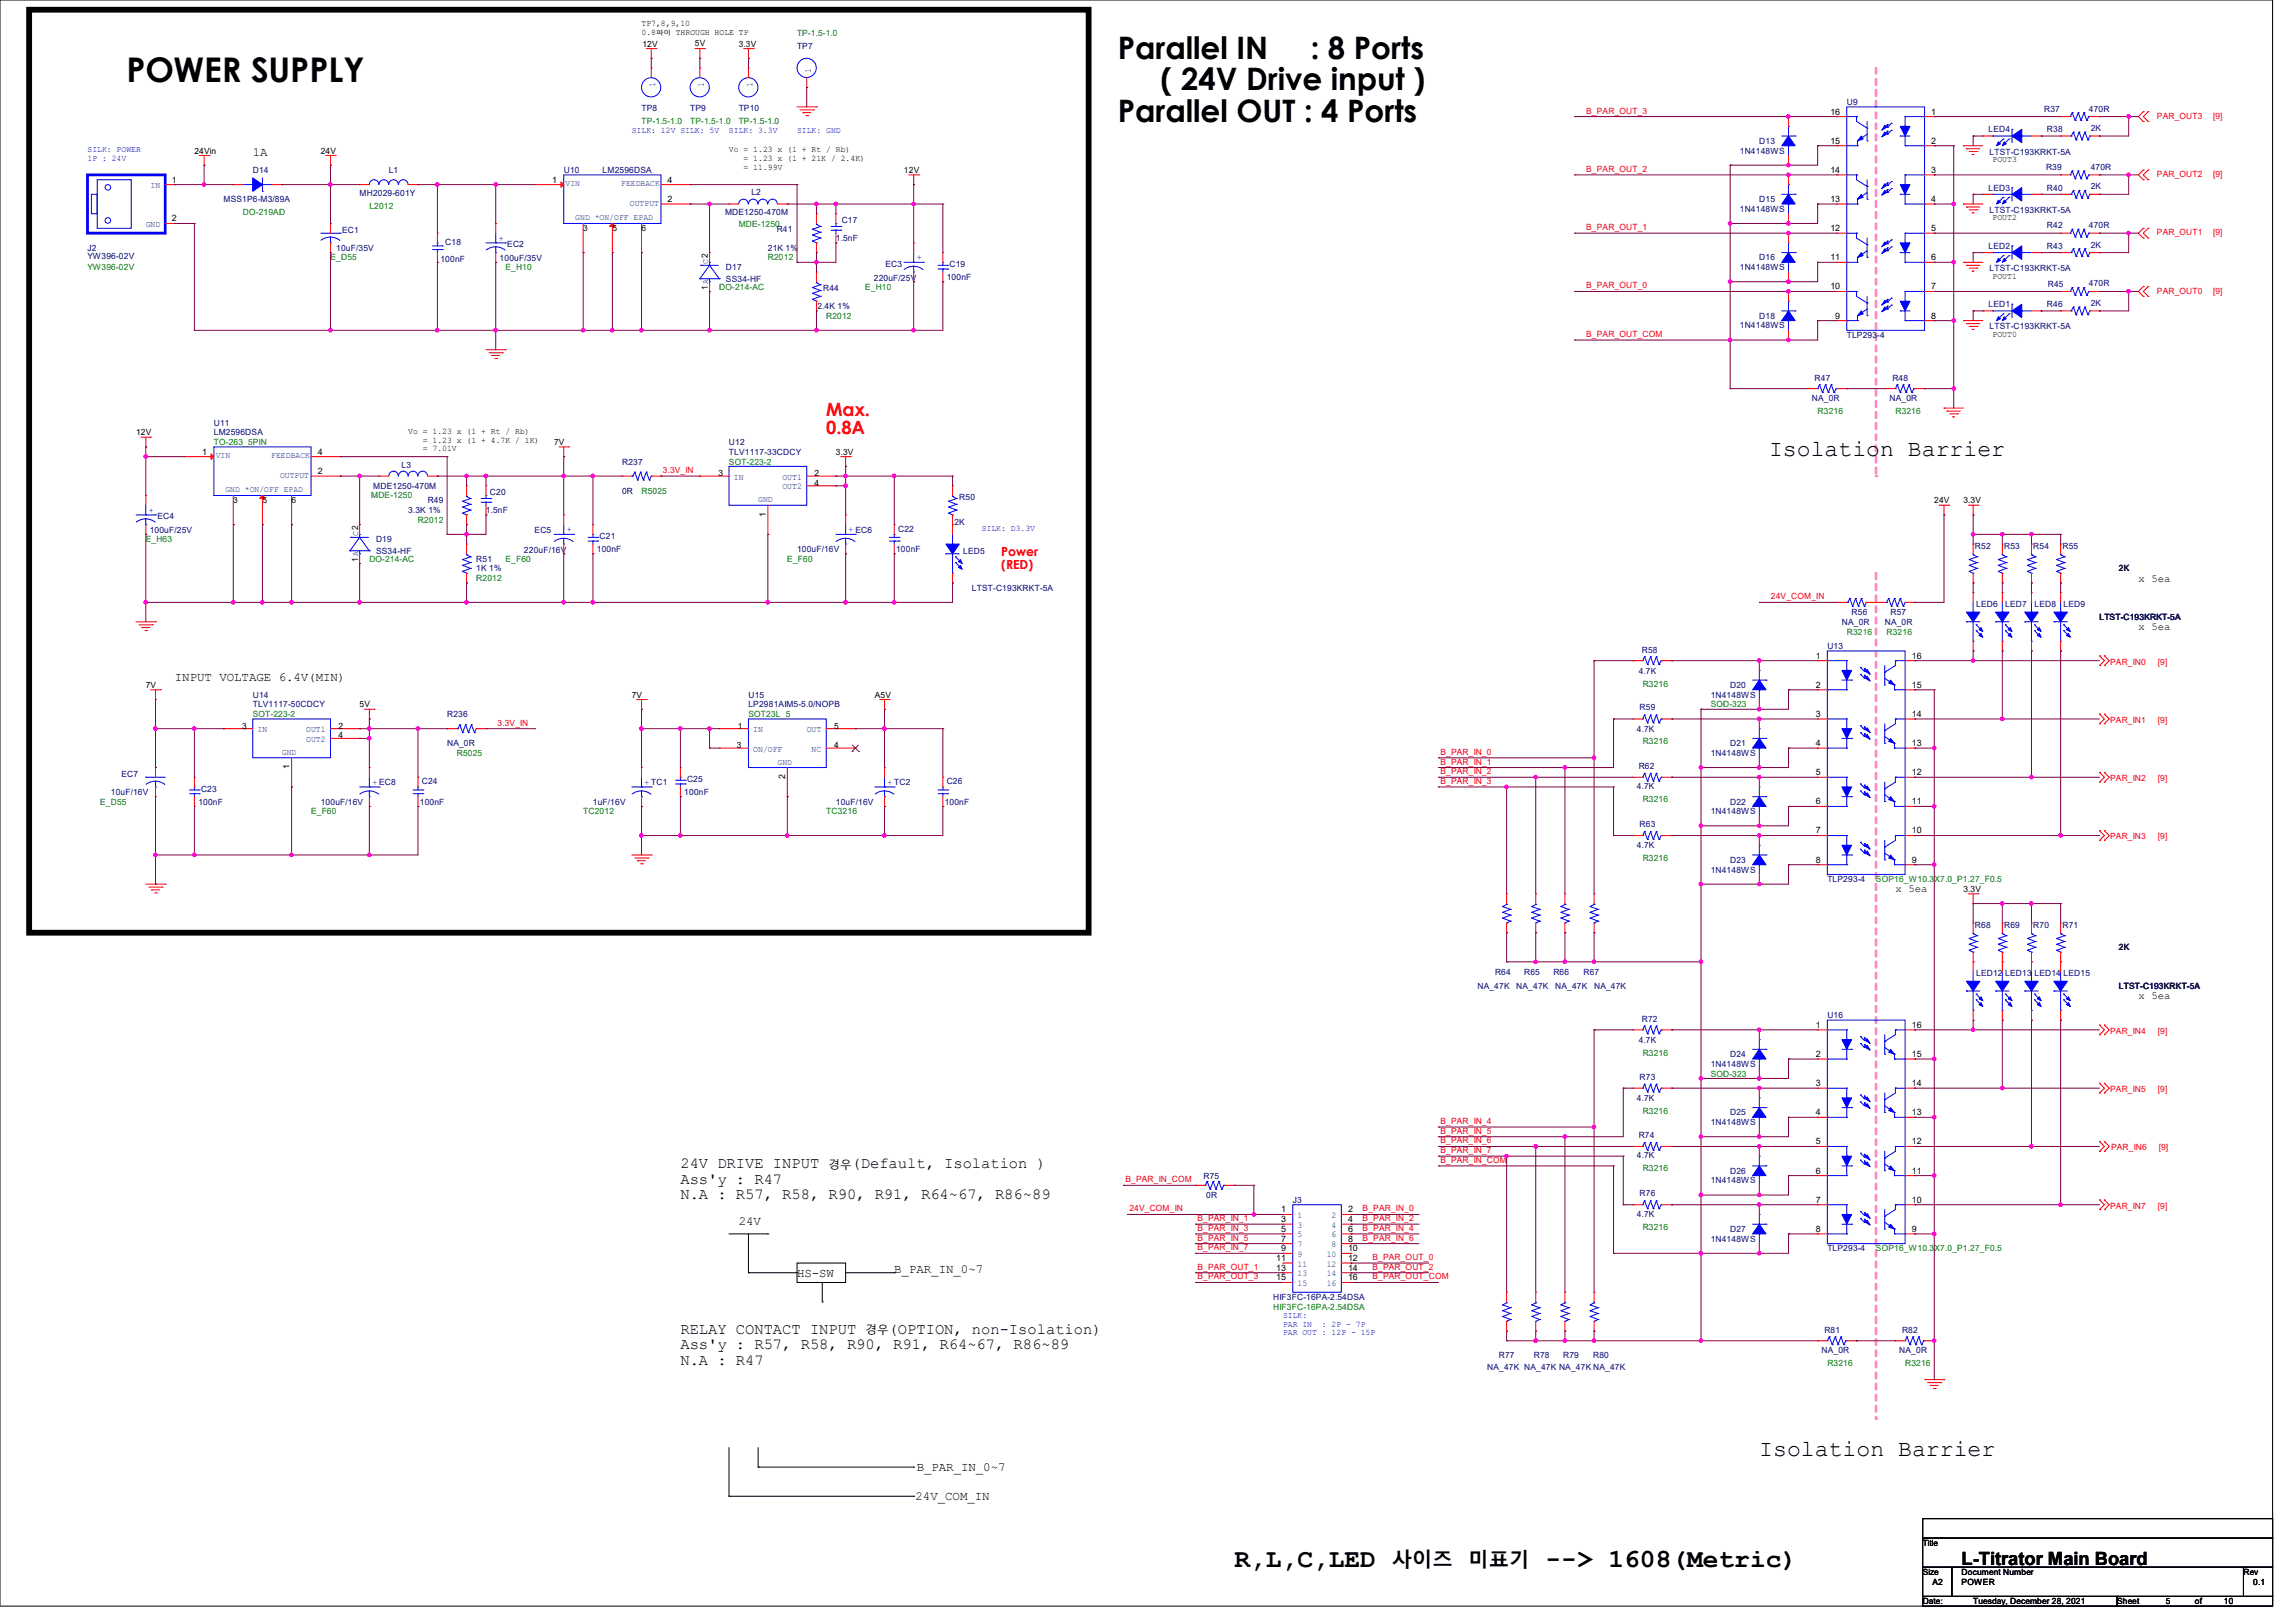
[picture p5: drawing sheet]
<svg xmlns="http://www.w3.org/2000/svg" width="420mm" height="297mm" viewBox="0 0 420 297" stroke-linecap="round" stroke-linejoin="round" font-family="sans-serif">
<defs><g id="words">
<text font-size="6.2" x="23.1" y="14.9">POWER SUPPLY</text>
<g font-size="5.7">
<text x="204.5" y="10.8">Parallel IN</text>
<text x="239.8" y="10.8">: 8 Ports</text>
<text x="212.3" y="16.6">( 24V Drive input )</text>
<text x="204.5" y="22.3">Parallel OUT : 4 Ports</text>
</g>
<g font-size="4.8">
<text x="225.8" y="286.7">R,L,C,LED</text>
<text x="282.7" y="286.7">--&gt; 1608(Metric)</text>
</g>
<g font-size="4.2">
<text x="323.6" y="83.4">Isolation Barrier</text>
<text x="321.8" y="266.5">Isolation Barrier</text>
</g>
<g font-size="3.7">
<text x="254.6" y="286.7">사이즈</text>
<text x="268.6" y="286.7">미표기</text>
</g>
<g font-size="3.3" fill="#f00">
<text x="151.1" y="76.1">Max.</text>
<text x="151.1" y="79.5">0.8A</text>
</g>
<text font-size="3.3" x="358.8" y="286.4">L-Titrator Main Board</text>
<g font-size="2.8">
<text x="124.5" y="213.8">24V DRIVE INPUT</text>
<text x="155.8" y="213.8">(Default, Isolation )</text>
<text x="124.5" y="216.7">Ass'y : R47</text>
<text x="124.5" y="219.5">N.A : R57, R58, R90, R91, R64~67, R86~89</text>
<text x="124.5" y="244.1">RELAY CONTACT INPUT</text>
<text x="162.6" y="244.1">(OPTION, non-Isolation)</text>
<text x="124.5" y="246.9">Ass'y : R57, R58, R90, R91, R64~67, R86~89</text>
<text x="124.5" y="249.7">N.A : R47</text>
</g>
<g font-size="2.3">
<text x="46.2" y="28.5">1A</text>
<text x="32" y="124.5">INPUT VOLTAGE 6.4V(MIN)</text>
<text x="135.1" y="224.1">24V</text>
<text x="145.8" y="233.7">HS-SW</text>
<text x="163.6" y="233">B_PAR_IN_0~7</text>
<text x="167.7" y="269.3">B_PAR_IN_0~7</text>
<text x="167.5" y="274.4">24V_COM_IN</text>
</g>
<g font-size="2.3" fill="#f00">
<text x="183.1" y="101.8">Power</text>
<text x="183.1" y="104.1">(RED)</text>
</g>
<g font-size="2.1">
<text x="151.6" y="213.9">경우</text>
<text x="158.3" y="244.1">경우</text>
</g>
<g font-size="1.9">
<text x="391.2" y="106.4">x 5ea</text>
<text x="391.2" y="115.3">x 5ea</text>
<text x="346.7" y="163.3">x 5ea</text>
<text x="391.2" y="182.9">x 5ea</text>
</g>
<g font-size="1.6">
<text x="117.3" y="4.8">TP7,8,9,10</text>
<text x="117.3" y="6.4">0.8</text>
<text x="117.5" y="8.6">12V</text>
<text x="123.6" y="6.4">THROUGH HOLE TP</text>
<text x="127.1" y="8.4">5V</text>
<text x="135.1" y="8.6">3.3V</text>
<text x="334.8" y="21">16</text>
<text x="353.3" y="21">1</text>
<text x="35.6" y="28.1">24Vin</text>
<text x="58.7" y="28.1">24V</text>
<text x="133.3" y="27.9">Vo = 1.23 x (1 + Rt / Rb)</text>
<text x="136" y="29.5">= 1.23 x (1 + 21K / 2.4K)</text>
<text x="334.8" y="26.3">15</text>
<text x="353.3" y="26.3">2</text>
<text x="364.5" y="29.7">POUT3</text>
<text x="31.5" y="33.4">1</text>
<text x="101" y="33.4">1</text>
<text x="122.1" y="33.4">4</text>
<text x="136" y="31">= 11.99V</text>
<text x="165.4" y="31.7">12V</text>
<text x="334.8" y="31.6">14</text>
<text x="353.3" y="31.6">3</text>
<text x="31.5" y="40.5">2</text>
<text x="122.1" y="37">2</text>
<text x="334.8" y="37">13</text>
<text x="353.3" y="37">4</text>
<text x="364.5" y="40.3">POUT2</text>
<text x="106.7" y="42.3">3</text>
<text x="112" y="42.3">5</text>
<text x="117.3" y="42.3">6</text>
<text x="334.8" y="47.6">11</text>
<text x="334.8" y="42.3">12</text>
<text x="353.3" y="42.3">5</text>
<text x="353.3" y="47.6">6</text>
<text x="129.5" y="53" transform="rotate(-90 129.5 53)">1A</text>
<text x="334.8" y="53">10</text>
<text x="353.3" y="53">7</text>
<text x="364.5" y="51">POUT1</text>
<text x="335.7" y="58.3">9</text>
<text x="353.3" y="58.3">8</text>
<text x="364.5" y="61.7">POUT0</text>
<text x="24.9" y="79.7">12V</text>
<text x="37" y="83.2">1</text>
<text x="58.1" y="83.2">4</text>
<text x="74.7" y="79.5">Vo = 1.23 x (1 + Rt / Rb)</text>
<text x="77.3" y="81">= 1.23 x (1 + 4.7K / 1K)</text>
<text x="77.3" y="82.6">= 7.01V</text>
<text x="101.3" y="81.4">7V</text>
<text x="152.9" y="83.2">3.3V</text>
<text x="58.1" y="86.7">2</text>
<text x="131.4" y="87.1">3</text>
<text x="149" y="87.1">2</text>
<text x="149" y="88.9">4</text>
<text x="42.7" y="92.1">3</text>
<text x="48" y="92.1">5</text>
<text x="53.3" y="92.1">6</text>
<text x="140.1" y="94.6" transform="rotate(-90 140.1 94.6)">1</text>
<text x="353.8" y="92.1">24V</text>
<text x="359.2" y="92.1">3.3V</text>
<text x="65.5" y="102.8" transform="rotate(-90 65.5 102.8)">1A</text>
<text x="26.7" y="125.9">7V</text>
<text x="332.1" y="125.9">2</text>
<text x="332.1" y="120.5">1</text>
<text x="349.7" y="125.9">15</text>
<text x="349.7" y="120.5">16</text>
<text x="65.8" y="129.5">5V</text>
<text x="115.6" y="127.7">7V</text>
<text x="160" y="127.7">A5V</text>
<text x="332.1" y="131.2">3</text>
<text x="349.7" y="131.2">14</text>
<text x="44.3" y="133.3">3</text>
<text x="61.9" y="133.3">2</text>
<text x="61.9" y="135.1">4</text>
<text x="134.8" y="136.9">3</text>
<text x="135" y="133.3">1</text>
<text x="152.6" y="136.9">4</text>
<text x="152.6" y="133.3">5</text>
<text x="332.1" y="136.5">4</text>
<text x="349.7" y="136.5">13</text>
<text x="53" y="140.8" transform="rotate(-90 53 140.8)">1</text>
<text x="143.6" y="142.6" transform="rotate(-90 143.6 142.6)">2</text>
<text x="332.1" y="141.9">5</text>
<text x="349.7" y="141.9">12</text>
<text x="332.1" y="147.2">6</text>
<text x="349.7" y="147.2">11</text>
<text x="332.1" y="152.5">7</text>
<text x="349.7" y="152.5">10</text>
<text x="332.1" y="157.9">8</text>
<text x="349.7" y="157.9">9</text>
<text x="359.2" y="163.2">3.3V</text>
<text x="332.1" y="188.1">1</text>
<text x="349.7" y="188.1">16</text>
<text x="332.1" y="193.4">2</text>
<text x="349.7" y="193.4">15</text>
<text x="332.1" y="198.8">3</text>
<text x="349.7" y="198.8">14</text>
<text x="332.1" y="204.1">4</text>
<text x="332.1" y="209.4">5</text>
<text x="349.7" y="209.4">12</text>
<text x="349.7" y="204.1">13</text>
<text x="332.1" y="214.8">6</text>
<text x="349.7" y="214.8">11</text>
<text x="234.4" y="221.9">1</text>
<text x="246.6" y="221.9">2</text>
<text x="332.1" y="220.1">7</text>
<text x="349.7" y="220.1">10</text>
<text x="234.4" y="223.7">3</text>
<text x="234.4" y="225.4">5</text>
<text x="234.4" y="227.2">7</text>
<text x="246.6" y="223.7">4</text>
<text x="246.6" y="225.4">6</text>
<text x="246.6" y="227.2">8</text>
<text x="332.1" y="225.4">8</text>
<text x="349.7" y="225.4">9</text>
<text x="233.5" y="230.8">11</text>
<text x="233.5" y="232.5">13</text>
<text x="234.4" y="229">9</text>
<text x="246.6" y="229">10</text>
<text x="246.6" y="230.8">12</text>
<text x="246.6" y="232.5">14</text>
<text x="233.5" y="234.3">15</text>
<text x="246.6" y="234.3">16</text>
<text x="351.7" y="282.9">Title</text>
<text x="351.7" y="288.2">Size</text>
<text x="351.7" y="293.6">Date:</text>
<text x="353.5" y="290">A2</text>
<text x="358.8" y="288.2">Document Number</text>
<text x="358.8" y="290">POWER</text>
<text x="360.9" y="293.6">Tuesday, December 28, 2021</text>
<text x="387.3" y="293.6">Sheet</text>
<text x="396.2" y="293.6">5</text>
<text x="401.5" y="293.6">of</text>
<text x="406.8" y="293.6">10</text>
<text x="410.4" y="288.2">Rev</text>
<text x="412.2" y="290">0.1</text>
</g>
<g font-size="1.6" fill="#000080">
<text x="145.8" y="8.9">TP7</text>
<text x="117.3" y="20.3">TP8</text>
<text x="126.2" y="20.3">TP9</text>
<text x="135.1" y="20.3">TP10</text>
<text x="337.8" y="19.2">U9</text>
<text x="373.9" y="20.4">R37</text>
<text x="382.1" y="20.4">470R</text>
<text x="318.3" y="28.1">1N4148WS</text>
<text x="321.8" y="26.3">D13</text>
<text x="363.8" y="24.2">LED4</text>
<text x="363.9" y="28.3">LTST-C193KRKT-5A</text>
<text x="374.4" y="24.2">R38</text>
<text x="382.4" y="24">2K</text>
<text x="46.2" y="31.7">D14</text>
<text x="65.8" y="35.9">MH2029-601Y</text>
<text x="71.1" y="31.7">L1</text>
<text x="103.1" y="31.7">U10</text>
<text x="110.2" y="31.7">LM2596DSA</text>
<text x="137.5" y="35.8">L2</text>
<text x="363.8" y="34.9">LED3</text>
<text x="374.3" y="31.1">R39</text>
<text x="374.4" y="34.9">R40</text>
<text x="382.4" y="31.1">470R</text>
<text x="382.4" y="34.7">2K</text>
<text x="40.9" y="37">MSS1P6-M3/89A</text>
<text x="132.6" y="39.3">MDE1250-470M</text>
<text x="154" y="40.9">C17</text>
<text x="318.3" y="38.8">1N4148WS</text>
<text x="321.8" y="37">D15</text>
<text x="363.9" y="38.9">LTST-C193KRKT-5A</text>
<text x="374.4" y="41.8">R42</text>
<text x="382.1" y="41.8">470R</text>
<text x="16" y="45.9">J2</text>
<text x="16" y="47.3">YW396-02V</text>
<text x="61.5" y="45.9">10uF/35V</text>
<text x="62.6" y="42.7">EC1</text>
<text x="81.4" y="44.8">C18</text>
<text x="91.4" y="47.8">100uF/35V</text>
<text x="92.8" y="45.2">EC2</text>
<text x="140.5" y="45.9">21K 1%</text>
<text x="142.1" y="42.5">R41</text>
<text x="152.9" y="44.1">1.5nF</text>
<text x="321.8" y="47.7">D16</text>
<text x="363.8" y="45.5">LED2</text>
<text x="374.4" y="45.5">R43</text>
<text x="382.4" y="45.3">2K</text>
<text x="80.6" y="48">100nF</text>
<text x="132.8" y="49.4">D17</text>
<text x="132.8" y="51.6">SS34-HF</text>
<text x="150.6" y="53.2">R44</text>
<text x="159.8" y="51.4">220uF/25V</text>
<text x="162" y="48.9">EC3</text>
<text x="173.2" y="51.2">100nF</text>
<text x="173.7" y="48.9">C19</text>
<text x="318.3" y="49.4">1N4148WS</text>
<text x="363.9" y="49.6">LTST-C193KRKT-5A</text>
<text x="374.6" y="52.4">R45</text>
<text x="382.1" y="52.3">470R</text>
<text x="149.5" y="56.6">2.4K 1%</text>
<text x="321.8" y="58.3">D18</text>
<text x="363.8" y="56.2">LED1</text>
<text x="374.4" y="56.2">R46</text>
<text x="382.4" y="56">2K</text>
<text x="318.3" y="60.1">1N4148WS</text>
<text x="337.8" y="61.9">TLP293-4</text>
<text x="363.9" y="60.3">LTST-C193KRKT-5A</text>
<text x="331.9" y="69.7">R47</text>
<text x="346.2" y="69.7">R48</text>
<text x="39.1" y="77.9">U11</text>
<text x="331.4" y="73.4">NA_0R</text>
<text x="345.6" y="73.4">NA_0R</text>
<text x="39.1" y="79.7">LM2596DSA</text>
<text x="133.3" y="81.4">U12</text>
<text x="133.3" y="83.2">TLV1117-33CDCY</text>
<text x="68.3" y="89.4">MDE1250-470M</text>
<text x="73.4" y="85.6">L3</text>
<text x="113.8" y="85">R237</text>
<text x="28.8" y="95">EC4</text>
<text x="74.7" y="93.9">3.3K 1%</text>
<text x="78.2" y="92.1">R49</text>
<text x="88.9" y="93.9">1.5nF</text>
<text x="89.6" y="90.5">C20</text>
<text x="113.8" y="90.3">0R</text>
<text x="175.5" y="91.6">R50</text>
<text x="27.4" y="97.6">100uF/25V</text>
<text x="68.8" y="99.2">D19</text>
<text x="68.8" y="101.3">SS34-HF</text>
<text x="95.8" y="101.2">220uF/16V</text>
<text x="97.8" y="97.4">EC5</text>
<text x="109.2" y="101">100nF</text>
<text x="109.7" y="98.7">C21</text>
<text x="145.8" y="101">100uF/16V</text>
<text x="163.9" y="101">100nF</text>
<text x="164.3" y="97.3">C22</text>
<text x="174.6" y="96">2K</text>
<text x="176.2" y="101.3">LED5</text>
<text x="361.3" y="100.5">R52</text>
<text x="366.6" y="100.5">R53</text>
<text x="371.9" y="100.5">R54</text>
<text x="377.3" y="100.5">R55</text>
<text x="87.1" y="102.8">R51</text>
<text x="87.1" y="104.6">1K 1%</text>
<text x="387.6" y="104.6">2K</text>
<text x="177.8" y="108.1">LTST-C193KRKT-5A</text>
<text x="338.7" y="112.6">R56</text>
<text x="345.8" y="112.6">R57</text>
<text x="361.5" y="111.1">LED6</text>
<text x="366.8" y="111.1">LED7</text>
<text x="372.2" y="111.1">LED8</text>
<text x="377.5" y="111.1">LED9</text>
<text x="384" y="113.5">LTST-C193KRKT-5A</text>
<text x="300.3" y="119.5">R58</text>
<text x="334.3" y="118.8">U13</text>
<text x="336.9" y="114.3">NA_0R</text>
<text x="344.8" y="114.3">NA_0R</text>
<text x="299.8" y="123.4">4.7K</text>
<text x="316.5" y="125.9">D20</text>
<text x="46.2" y="127.7">U14</text>
<text x="46.2" y="129.5">TLV1117-50CDCY</text>
<text x="81.8" y="131.2">R236</text>
<text x="136.9" y="127.7">U15</text>
<text x="136.9" y="129.5">LP2981AIM5-5.0/NOPB</text>
<text x="299.9" y="130">R59</text>
<text x="312.9" y="127.7">1N4148WS</text>
<text x="81.8" y="136.6">NA_0R</text>
<text x="299.4" y="133.9">4.7K</text>
<text x="316.5" y="136.6">D21</text>
<text x="22.2" y="142.2">EC7</text>
<text x="77.2" y="143.5">C24</text>
<text x="125.7" y="143.1">C25</text>
<text x="173.2" y="143.5">C26</text>
<text x="299.8" y="140.7">R62</text>
<text x="312.9" y="138.3">1N4148WS</text>
<text x="20.3" y="145.5">10uF/16V</text>
<text x="36.3" y="147.2">100nF</text>
<text x="36.8" y="144.9">C23</text>
<text x="58.7" y="147.2">100uF/16V</text>
<text x="76.8" y="147.2">100nF</text>
<text x="108.5" y="147.2">1uF/16V</text>
<text x="125.2" y="145.5">100nF</text>
<text x="152.9" y="147.2">10uF/16V</text>
<text x="172.8" y="147.2">100nF</text>
<text x="299.4" y="144.4">4.7K</text>
<text x="312.9" y="149">1N4148WS</text>
<text x="316.5" y="147.2">D22</text>
<text x="299.4" y="155.2">4.7K</text>
<text x="299.9" y="151.3">R63</text>
<text x="312.9" y="159.7">1N4148WS</text>
<text x="316.5" y="157.9">D23</text>
<text x="334.3" y="161.5">TLP293-4</text>
<text x="361.3" y="169.8">R68</text>
<text x="366.6" y="169.8">R69</text>
<text x="371.9" y="169.8">R70</text>
<text x="377.3" y="169.8">R71</text>
<text x="387.6" y="173.9">2K</text>
<text x="273.5" y="178.3">R64</text>
<text x="278.8" y="178.3">R65</text>
<text x="284.1" y="178.3">R66</text>
<text x="289.6" y="178.3">R67</text>
<text x="361.5" y="178.7">LED12 LED13 LED14 LED15</text>
<text x="270.3" y="181">NA_47K</text>
<text x="277.4" y="181">NA_47K</text>
<text x="284.5" y="181">NA_47K</text>
<text x="291.6" y="181">NA_47K</text>
<text x="387.6" y="181">LTST-C193KRKT-5A</text>
<text x="299.8" y="191">4.7K</text>
<text x="300.3" y="187.1">R72</text>
<text x="334.3" y="186.3">U16</text>
<text x="299.9" y="197.6">R73</text>
<text x="312.9" y="195.2">1N4148WS</text>
<text x="316.5" y="193.5">D24</text>
<text x="299.4" y="201.5">4.7K</text>
<text x="299.8" y="208.2">R74</text>
<text x="312.9" y="205.9">1N4148WS</text>
<text x="316.5" y="204.1">D25</text>
<text x="220.1" y="215.7">R75</text>
<text x="299.4" y="212">4.7K</text>
<text x="316.5" y="214.8">D26</text>
<text x="220.6" y="219.2">0R</text>
<text x="236.5" y="220.1">J3</text>
<text x="299.9" y="218.9">R76</text>
<text x="312.9" y="216.6">1N4148WS</text>
<text x="299.4" y="222.8">4.7K</text>
<text x="312.9" y="227.2">1N4148WS</text>
<text x="316.5" y="225.5">D27</text>
<text x="334.3" y="229">TLP293-4</text>
<text x="232.9" y="237.9">HIF3FC-16PA-2.54DSA</text>
<text x="333.7" y="244">R81</text>
<text x="347.9" y="244">R82</text>
<text x="272" y="250.7">NA_47K NA_47K NA_47K NA_47K</text>
<text x="274.1" y="248.6">R77</text>
<text x="280.6" y="248.6">R78</text>
<text x="285.9" y="248.6">R79</text>
<text x="291.4" y="248.6">R80</text>
<text x="333.2" y="247.7">NA_0R</text>
<text x="347.4" y="247.7">NA_0R</text>
</g>
<g font-size="1.6" fill="#008000">
<text x="145.8" y="6.6">TP-1.5-1.0</text>
<text x="117.3" y="22.6">TP-1.5-1.0</text>
<text x="126.2" y="22.6">TP-1.5-1.0</text>
<text x="135.1" y="22.6">TP-1.5-1.0</text>
<text x="44.4" y="39.3">DO-219AD</text>
<text x="67.6" y="38.2">L2012</text>
<text x="135.1" y="41.6">MDE-1250</text>
<text x="60.5" y="47.7">E_D55</text>
<text x="140.5" y="47.7">R2012</text>
<text x="16" y="49.4">YW396-02V</text>
<text x="92.5" y="49.4">E_H10</text>
<text x="131.6" y="53">DO-214-AC</text>
<text x="158.2" y="53">E_H10</text>
<text x="151.1" y="58.3">R2012</text>
<text x="332.5" y="75.8">R3216</text>
<text x="346.7" y="75.8">R3216</text>
<text x="39.1" y="81.4">TO-263_5PIN</text>
<text x="133.3" y="85">SOT-223-2</text>
<text x="67.9" y="91.1">MDE-1250</text>
<text x="76.5" y="95.7">R2012</text>
<text x="117.3" y="90.3">R5025</text>
<text x="26.7" y="99.2">E_H63</text>
<text x="67.6" y="102.8">DO-214-AC</text>
<text x="87.1" y="106.3">R2012</text>
<text x="92.5" y="102.8">E_F60</text>
<text x="144" y="102.8">E_F60</text>
<text x="337.8" y="116.1">R3216</text>
<text x="345.1" y="116.1">R3216</text>
<text x="300.5" y="125.7">R3216</text>
<text x="46.2" y="131.2">SOT-223-2</text>
<text x="136.9" y="131.2">SOT23L_5</text>
<text x="312.9" y="129.5">SOD-323</text>
<text x="300.5" y="136.2">R3216</text>
<text x="83.6" y="138.3">R5025</text>
<text x="18.3" y="147.2">E_D55</text>
<text x="56.9" y="149">E_F60</text>
<text x="106.7" y="149">TC2012</text>
<text x="151.1" y="149">TC3216</text>
<text x="300.5" y="146.7">R3216</text>
<text x="300.5" y="157.6">R3216</text>
<text x="343.2" y="161.5">SOP16_W10.3X7.0_P1.27_F0.5</text>
<text x="300.5" y="193.3">R3216</text>
<text x="312.9" y="197">SOD-323</text>
<text x="300.5" y="203.8">R3216</text>
<text x="300.5" y="214.2">R3216</text>
<text x="300.5" y="225.1">R3216</text>
<text x="343.2" y="229">SOP16_W10.3X7.0_P1.27_F0.5</text>
<text x="232.9" y="239.7">HIF3FC-16PA-2.54DSA</text>
<text x="334.3" y="250">R3216</text>
<text x="348.5" y="250">R3216</text>
</g>
<g font-size="1.6" fill="#004080">
<text x="119.8" y="16" transform="rotate(-90 119.8 16)">1</text>
<text x="128.7" y="16" transform="rotate(-90 128.7 16)">1</text>
<text x="137.6" y="16" transform="rotate(-90 137.6 16)">1</text>
<text x="148.3" y="13.3" transform="rotate(-90 148.3 13.3)">1</text>
<text x="27.6" y="34.4">IN</text>
<text x="103.5" y="34.1">VIN</text>
<text x="113.6" y="34.1">FEEDBACK</text>
<text x="26.7" y="41.5">GND</text>
<text x="105.2" y="40.3">GND *ON/OFF EPAD</text>
<text x="115.2" y="37.7">OUTPUT</text>
<text x="129.5" y="48.3" transform="rotate(-90 129.5 48.3)">C2</text>
<text x="39.5" y="83.9">VIN</text>
<text x="49.6" y="83.9">FEEDBACK</text>
<text x="51.2" y="87.5">OUTPUT</text>
<text x="134.2" y="87.8">IN</text>
<text x="143.1" y="87.8">OUT1</text>
<text x="143.1" y="89.5">OUT2</text>
<text x="41.2" y="90.1">GND *ON/OFF EPAD</text>
<text x="138.7" y="91.9">GND</text>
<text x="65.5" y="98.1" transform="rotate(-90 65.5 98.1)">C2</text>
<text x="47.1" y="134">IN</text>
<text x="56" y="134">OUT1</text>
<text x="56" y="135.8">OUT2</text>
<text x="137.8" y="134">IN</text>
<text x="137.8" y="137.5">ON/OFF</text>
<text x="147.6" y="134">OUT</text>
<text x="148.5" y="137.5">NC</text>
<text x="51.6" y="138.1">GND</text>
<text x="142.2" y="139.9">GND</text>
<text x="237.4" y="222.9">1</text>
<text x="237.4" y="224.7">3</text>
<text x="237.4" y="226.4">5</text>
<text x="243.6" y="222.9">2</text>
<text x="243.6" y="224.7">4</text>
<text x="243.6" y="226.4">6</text>
<text x="237.4" y="228.2">7</text>
<text x="237.4" y="230">9</text>
<text x="237.4" y="231.8">11</text>
<text x="237.4" y="233.6">13</text>
<text x="242.7" y="230">10</text>
<text x="242.7" y="231.8">12</text>
<text x="242.7" y="233.6">14</text>
<text x="243.6" y="228.2">8</text>
<text x="237.4" y="235.3">15</text>
<text x="242.7" y="235.3">16</text>
</g>
<g font-size="1.6" fill="#f00">
<text x="290.2" y="20.8">B_PAR_OUT_3</text>
<text x="394.5" y="21.7">PAR_OUT3</text>
<text x="404.8" y="21.7">[9]</text>
<text x="290.2" y="31.5">B_PAR_OUT_2</text>
<text x="394.5" y="32.4">PAR_OUT2</text>
<text x="404.8" y="32.4">[9]</text>
<text x="290.2" y="42.1">B_PAR_OUT_1</text>
<text x="394.5" y="43.1">PAR_OUT1</text>
<text x="404.8" y="43.1">[9]</text>
<text x="290.2" y="52.8">B_PAR_OUT_0</text>
<text x="394.5" y="53.7">PAR_OUT0</text>
<text x="404.8" y="53.7">[9]</text>
<text x="290.2" y="61.7">B_PAR_OUT_COM</text>
<text x="121.2" y="86.6">3.3V_IN</text>
<text x="323.9" y="109.7">24V_COM_IN</text>
<text x="386" y="121.6">PAR_IN0</text>
<text x="394.7" y="121.6">[9]</text>
<text x="91" y="132.8">3.3V_IN</text>
<text x="386" y="132.3">PAR_IN1</text>
<text x="394.7" y="132.3">[9]</text>
<text x="263.5" y="138.1">B_PAR_IN_0</text>
<text x="263.5" y="139.9">B_PAR_IN_1</text>
<text x="263.5" y="141.7">B_PAR_IN_2</text>
<text x="263.5" y="143.5">B_PAR_IN_3</text>
<text x="386" y="143">PAR_IN2</text>
<text x="394.7" y="143">[9]</text>
<text x="386" y="153.6">PAR_IN3</text>
<text x="394.7" y="153.6">[9]</text>
<text x="386" y="189.2">PAR_IN4</text>
<text x="394.7" y="189.2">[9]</text>
<text x="386" y="199.9">PAR_IN5</text>
<text x="394.7" y="199.9">[9]</text>
<text x="263.5" y="205.7">B_PAR_IN_4</text>
<text x="263.5" y="207.5">B_PAR_IN_5</text>
<text x="263.5" y="209.2">B_PAR_IN_6</text>
<text x="263.5" y="211">B_PAR_IN_7</text>
<text x="263.5" y="212.8">B_PAR_IN_COM</text>
<text x="386.2" y="210.5">PAR_IN6</text>
<text x="394.9" y="210.5">[9]</text>
<text x="205.9" y="216.4">B_PAR_IN_COM</text>
<text x="206.6" y="221.7">24V_COM_IN</text>
<text x="249.3" y="221.7">B_PAR_IN_0</text>
<text x="386" y="221.2">PAR_IN7</text>
<text x="394.7" y="221.2">[9]</text>
<text x="219" y="223.5">B_PAR_IN_1</text>
<text x="219" y="225.3">B_PAR_IN_3</text>
<text x="219" y="227">B_PAR_IN_5</text>
<text x="249.3" y="223.5">B_PAR_IN_2</text>
<text x="249.3" y="225.3">B_PAR_IN_4</text>
<text x="249.3" y="227">B_PAR_IN_6</text>
<text x="219" y="232.4">B_PAR_OUT_1</text>
<text x="219" y="228.8">B_PAR_IN_7</text>
<text x="251" y="230.6">B_PAR_OUT_0</text>
<text x="251" y="232.4">B_PAR_OUT_2</text>
<text x="219" y="234.1">B_PAR_OUT_3</text>
<text x="251" y="234.1">B_PAR_OUT_COM</text>
</g>
<g font-size="1.6" fill="#00f">
<text x="16" y="27.9">SILK: POWER</text>
<text x="16" y="29.5">1P : 24V</text>
<text x="115.6" y="24.3">SILK: 12V SILK: 5V</text>
<text x="133.3" y="24.3">SILK: 3.3V</text>
<text x="145.8" y="24.3">SILK: GND</text>
<text x="91.2" y="44.1">+</text>
<text x="167.7" y="47.6">+</text>
<text x="27.2" y="93.9">+</text>
<text x="103.7" y="97.4">+</text>
<text x="155.2" y="97.4">+ EC6</text>
<text x="179.6" y="97.2">SILK: D3.3V</text>
<text x="68.1" y="143.6">+ EC8</text>
<text x="117.9" y="143.6">+ TC1</text>
<text x="162.3" y="143.6">+ TC2</text>
<text x="234.7" y="241.3">SILK:</text>
<text x="234.7" y="242.8">PAR IN</text>
<text x="234.7" y="244.4">PAR OUT : 12P - 15P</text>
<text x="241.8" y="242.8">: 2P - 7P</text>
</g>
<text font-size="1.1" x="120" y="6.4">파이</text>
</g></defs>
<path d="M0 0h415.7v293.9h-415.7z" fill="none" stroke="#000" stroke-width=".18"/>
<path d="M343.2 12.4v74.7" fill="none" stroke="#ff80ff" stroke-width=".51" stroke-dasharray="1 1"/>
<circle cx="343.2" cy="87.1" r=".25" fill="#ff80ff" stroke-dasharray="1 1"/>
<path d="M343.2 104.9v154.7" fill="none" stroke="#ff80ff" stroke-width=".51" stroke-dasharray="1 1"/>
<circle cx="343.2" cy="259.6" r=".25" fill="#ff80ff" stroke-dasharray="1 1"/>
<path d="M5.3 1.8h193.8v168.9h-193.8z" fill="none" stroke="#000" stroke-width="1.1"/>
<g fill="none" stroke="#000" stroke-width=".18">
<path d="M133.3 225.8h7.2M136.9 232.9h.1M136.9 225.8v7.1M136.9 232.9h8.9M140.5 225.8h.1M145.8 231.1h8.9v3.6h-8.9zM145.8 232.9h.1M150.4 238.3h.1M150.4 234.7v3.6M154.7 232.9h8.9M163.6 232.9h.1M133.3 273.8h.1"/>
<path d="M133.3 264.9v8.9M133.3 273.8h33.8M138.7 268.5h.1M138.7 264.9v3.6M138.7 268.5h28.4M167.1 268.5h.1M167.1 273.8h.1M351.7 277.9h64v3.6h-64zM351.7 281.5h64v5.3h-64zM351.7 286.8h5.3v5.3h-5.3zM351.7 292.1h35.6v1.8h-35.6zM357 286.8h53.4v5.3h-53.4z"/>
<path d="M387.3 292.1h28.4v1.8h-28.4zM410.4 286.8h5.3v5.3h-5.3z"/>
</g>
<g fill="none" stroke="#f00" stroke-width=".18">
<path d="M118.2 8.9h1.8M119.1 10.7h.1M119.1 12.4h.1M119.1 8.9v1.8M119.1 12.4v1.8M120 8.9h.1M127.1 8.9h1.8M128 10.7h.1M128 12.4h.1M128 8.9v1.8M128 12.4v1.8M128.9 8.9h.1"/>
<path d="M136 8.9h1.8M136.9 10.7h.1M136.9 12.4h.1M136.9 8.9v1.8M136.9 12.4v1.8M137.8 8.9h.1M145.8 19.6h3.6M147.6 16h.1M147.6 14.2v1.8M149.4 19.6h.1M30.2 33.8h1.8M32 33.8h.1"/>
<path d="M36.4 28.4h1.8M37.3 30.2h.1M37.3 28.4v1.8M38.2 28.4h.1M42.7 33.8h.1M42.7 33.8h1.7M49.8 33.8h1.8M51.6 33.8h.1M59.6 28.4h1.7M60.5 30.2h.1M60.5 28.4v1.8M61.3 28.4h.1"/>
<path d="M65.8 33.8h.1M65.8 33.8h1.8M74.7 33.8h1.8M76.5 33.8h.1M97.8 33.8h.1M97.8 33.8h5.3M120.9 37.3h5.3M120.9 33.8h5.3M126.2 37.3h.1M126.2 33.8h.1M133.3 37.3h.1M133.3 37.3h1.8"/>
<path d="M142.2 37.3h1.8M144 37.3h.1M146.3 20.1h2.5M146.9 20.6h.1M146.9 20.6h1.4M147.4 21.2h.3M147.7 21.2h.1M148.8 20.1h.1M149.4 39.1h.1M149.4 39.1v1.8M152.9 39.1h.1M152.9 39.1v1.8"/>
<path d="M166.2 32h1.8M167.1 33.8h.1M167.1 32v1.8M168 32h.1M327.2 32h.1M327.2 30.2h.1M327.2 21.3h.1M327.2 21.3v1.8M327.2 28.4v1.8M327.2 32v1.8M327.2 39.1v1.8M336 37.3h.1"/>
<path d="M336 32h.1M336 26.7h.1M336 21.3h.1M336 32h1.8M336 37.3h1.8M336 26.7h1.8M336 21.3h1.8M352 32h1.8M352 37.3h1.8M352 26.7h1.8M352 21.3h1.8M353.8 26.7h.1"/>
<path d="M353.8 32h.1M353.8 37.3h.1M353.8 21.3h.1M359.2 37.3h.1M359.2 26.7h.1M359.2 37.3h3.5M359.2 26.7h3.5M359.7 37.9h.1M359.7 27.2h.1M359.7 37.9h2.5M359.7 27.2h2.5M360.2 38.4h1.5"/>
<path d="M360.2 27.7h1.5M360.8 38.9h.1M360.8 28.3h.1M360.8 38.9h.3M360.8 28.3h.3M361.7 38.4h.1M361.7 27.7h.1M362.7 35.6h.1M362.7 24.9h.1M362.7 24.9h1.8M362.7 35.6h1.8M371.6 24.9h1.8"/>
<path d="M371.6 35.6h1.8M373.4 35.6h.1M373.4 24.9h.1M376.9 32h.1M376.9 24.9h.1M376.9 21.3h.1M376.9 35.6h.1M376.9 32h1.8M376.9 24.9h1.8M376.9 21.3h1.8M376.9 35.6h1.8M382.3 32h1.7"/>
<path d="M382.3 24.9h1.7M382.3 21.3h1.7M382.3 35.6h1.7M384 32h.1M384 24.9h.1M384 21.3h.1M384 35.6h.1M392 22.2h.1M392 20.4h.1M392 32.9h.1M392 31.1h.1M392 20.4l-.8 .9 .8 .9"/>
<path d="M392 31.1l-.8 .9 .8 .9M392.9 20.4h.1M392.9 22.2h.1M392.9 31.1h.1M392.9 32.9h.1M392.9 20.4l-.9 .9 .9 .9M392.9 31.1l-.9 .9 .9 .9M30.2 40.9h1.8M32 40.9h.1M60.5 40.9h.1M60.5 46.2h.1M60.5 40.9v1.8"/>
<path d="M60.5 44.4v1.8M80 48h.1M80 42.7h.1M80 42.7v1.7M80 46.2v1.8M90.7 40.9h.1M90.7 48h.1M90.7 40.9v1.8M90.7 46.2v1.8M106.7 46.2h.1M106.7 40.9v5.3M112 46.2h.1"/>
<path d="M112 40.9v5.3M117.3 46.2h.1M117.3 40.9v5.3M129.8 46.2h.1M129.8 53.3h.1M129.8 46.2v1.8M129.8 51.6v1.7M149.4 56.9h.1M149.4 49.8h.1M149.4 46.2h.1M149.4 44.4v1.8M149.4 49.8v1.8"/>
<path d="M149.4 55.1v1.8M152.9 44.4h.1M152.9 42.7v1.7M167.1 44.4h.1M167.1 51.6h.1M167.1 44.4v1.8M167.1 49.8v1.8M172.5 51.6h.1M172.5 46.2h.1M172.5 46.2v1.8M172.5 49.8v1.8M327.2 40.9h.1"/>
<path d="M327.2 51.6h.1M327.2 42.7h.1M327.2 53.3h.1M327.2 42.7v1.7M327.2 49.8v1.8M327.2 53.3v1.8M336 58.7h.1M336 53.3h.1M336 48h.1M336 42.7h.1M336 58.7h1.8M336 48h1.8"/>
<path d="M336 42.7h1.8M336 53.3h1.8M352 58.7h1.8M352 48h1.8M352 42.7h1.8M352 53.3h1.8M353.8 42.7h.1M353.8 48h.1M353.8 53.3h.1M353.8 58.7h.1M359.2 58.7h.1M359.2 48h.1"/>
<path d="M359.2 58.7h3.5M359.2 48h3.5M359.7 59.2h.1M359.7 48.6h.1M359.7 59.2h2.5M359.7 48.6h2.5M360.2 59.7h1.5M360.2 49.1h1.5M360.8 49.6h.1M360.8 49.6h.3M361.7 59.7h.1M361.7 49.1h.1"/>
<path d="M362.7 56.9h.1M362.7 46.2h.1M362.7 56.9h1.8M362.7 46.2h1.8M371.6 56.9h1.8M371.6 46.2h1.8M373.4 56.9h.1M373.4 46.2h.1M376.9 56.9h.1M376.9 46.2h.1M376.9 42.7h.1M376.9 53.3h.1"/>
<path d="M376.9 56.9h1.8M376.9 46.2h1.8M376.9 42.7h1.8M376.9 53.3h1.8M382.3 56.9h1.7M382.3 46.2h1.7M382.3 42.7h1.7M382.3 53.3h1.7M384 56.9h.1M384 46.2h.1M384 42.7h.1M384 53.3h.1"/>
<path d="M392 43.6h.1M392 41.8h.1M392 54.2h.1M392 52.5h.1M392 41.8l-.8 .9 .8 .9M392 52.5l-.8 .8 .8 .9M392.9 41.8h.1M392.9 43.6h.1M392.9 52.5h.1M392.9 54.2h.1M392.9 41.8l-.9 .9 .9 .9M392.9 52.5l-.9 .8 .9 .9"/>
<path d="M88.9 64h3.6M89.5 64.6h2.4M90 65.1h.1M90 65.1h1.4M90.5 65.6h.3M90.8 65.6h.1M91.9 64.6h.1M92.5 64h.1M327.2 62.2h.1M327.2 60.5v1.7M330.7 71.1h.1M330.7 71.1h1.8"/>
<path d="M336 71.1h1.8M337.8 71.1h.1M344.9 71.1h.1M344.9 71.1h1.8M350.3 71.1h1.7M352 71.1h.1M355.6 74.7h.1M355.6 74.7h3.6M356.2 75.2h.1M356.2 75.2h2.4M356.7 75.7h1.4M357.2 76.3h.1"/>
<path d="M357.2 76.3h.3M358.1 75.7h.1M360.8 60.3h.1M360.8 60.3h.3M25.8 80h1.8M26.7 81.8h.1M26.7 90.7h.1M26.7 97.8h.1M26.7 80v1.8M26.7 90.7v1.8M26.7 96v1.8M27.6 80h.1"/>
<path d="M33.8 83.6h.1M33.8 83.6h5.3M42.7 96h.1M42.7 90.7v5.3M48 96h.1M48 90.7v5.3M53.3 96h.1M53.3 90.7v5.3M56.9 83.6h5.3M56.9 87.1h5.3M62.2 87.1h.1M62.2 83.6h.1"/>
<path d="M65.8 96h.1M65.8 96v1.8M69.3 87.1h.1M69.3 87.1h1.8M78.2 87.1h1.8M80 87.1h.1M85.3 99.6h.1M85.3 96h.1M85.3 88.9h.1M85.3 88.9v1.8M85.3 94.2v1.8M85.3 99.6v1.7"/>
<path d="M88.9 94.2h.1M88.9 88.9h.1M88.9 88.9v1.8M88.9 92.5v1.7M102.2 81.8h1.8M103.1 83.6h.1M103.1 94.2h.1M103.1 81.8v1.8M103.1 94.2v1.8M103.1 99.6v1.7M104 81.8h.1M108.5 96h.1"/>
<path d="M108.5 96v1.8M108.5 99.6v1.7M113.8 87.1h.1M113.8 87.1h1.8M119.1 87.1h1.8M120.9 87.1h.1M128 87.1h.1M128 87.1h5.3M140.5 97.8h.1M140.5 92.5v5.3M147.6 87.1h5.3M147.6 88.9h5.3"/>
<path d="M152.9 87.1h.1M152.9 88.9h.1M153.8 83.6h1.8M154.7 85.3h.1M154.7 94.2h.1M154.7 83.6v1.7M154.7 94.2v1.8M154.7 99.6v1.7M155.6 83.6h.1M163.6 96h.1M163.6 96v1.8M163.6 99.6v1.7"/>
<path d="M174.2 96h.1M174.2 88.9h.1M174.2 88.9v1.8M174.2 94.2v3.6M354.7 92.5h1.8M355.6 94.2h.1M355.6 92.5v1.7M356.5 92.5h.1M360 92.5h1.8M360.9 94.2h.1M360.9 99.6h.1M360.9 92.5v1.7"/>
<path d="M360.9 99.6v1.7M361.8 92.5h.1M366.3 99.6h.1M366.3 99.6v1.7M371.6 99.6h.1M371.6 99.6v1.7M376.9 99.6h.1M376.9 99.6v1.7M24.9 113.8h3.5M25.4 114.3h2.5M26 114.9h.1M26 114.9h1.4"/>
<path d="M26.5 115.4h.3M26.8 115.4h.1M27.9 114.3h.1M28.4 113.8h.1M65.8 103.1h.1M65.8 101.3v1.8M85.3 106.7h.1M85.3 104.9v1.8M103.1 101.3h.1M108.5 101.3h.1M154.7 101.3h.1M163.6 101.3h.1"/>
<path d="M174.2 106.7h.1M174.2 104.9v1.8M336 110.2h.1M336 110.2h1.8M341.4 110.2h3.5M343.2 110.2h.1M348.5 110.2h1.8M350.3 110.2h.1M360.9 106.7h.1M360.9 108.5h.1M360.9 119.1h.1M360.9 104.9v1.8"/>
<path d="M360.9 108.5v1.7M360.9 117.3v1.8M366.3 106.7h.1M366.3 108.5h.1M366.3 119.1h.1M366.3 104.9v1.8M366.3 108.5v1.7M366.3 117.3v1.8M371.6 108.5h.1M371.6 119.1h.1M371.6 106.7h.1M371.6 104.9v1.8"/>
<path d="M371.6 108.5v1.7M371.6 117.3v1.8M376.9 108.5h.1M376.9 119.1h.1M376.9 106.7h.1M376.9 104.9v1.8M376.9 108.5v1.7M376.9 117.3v1.8M27.6 126.2h1.7M28.4 128h.1M28.4 126.2v1.8M29.3 126.2h.1"/>
<path d="M40.9 133.3h.1M40.9 133.3h5.3M53.3 138.7v5.3M60.5 133.3h5.3M60.5 135.1h5.3M65.8 133.3h.1M65.8 135.1h.1M66.7 129.8h1.8M67.6 131.6h.1M67.6 129.8v1.8M68.5 129.8h.1M81.8 133.3h.1"/>
<path d="M81.8 133.3h1.8M87.1 133.3h1.8M88.9 133.3h.1M116.5 128h1.7M117.3 129.8h.1M117.3 128v1.8M118.2 128h.1M131.6 133.3h.1M131.6 136.9h.1M131.6 133.3h5.3M131.6 136.9h5.3M151.1 133.3h5.4"/>
<path d="M151.1 136.9h5.4M156.5 136.9h.1M156.5 133.3h.1M160.9 128h1.8M161.8 129.8h.1M161.8 128v1.8M162.7 128h.1M298.7 131.6h.1M298.7 120.9h.1M298.7 131.6h1.8M298.7 120.9h1.8M304 131.6h1.8"/>
<path d="M304 120.9h1.8M305.8 131.6h.1M305.8 120.9h.1M321.8 131.6h.1M321.8 129.8h.1M321.8 120.9h.1M321.8 120.9v1.8M321.8 128v1.8M321.8 131.6v1.7M321.8 138.7v1.8M332.5 126.2h.1M332.5 131.6h.1"/>
<path d="M332.5 136.9h.1M332.5 120.9h.1M332.5 126.2h1.8M332.5 131.6h1.8M332.5 136.9h1.8M332.5 120.9h1.8M348.5 126.2h1.8M348.5 131.6h1.8M348.5 136.9h1.8M348.5 120.9h1.8M350.3 136.9h.1M350.3 131.6h.1"/>
<path d="M350.3 126.2h.1M350.3 120.9h.1M384 120h.1M384 121.8h.1M384 130.7h.1M384 132.5h.1M384 120l.9 .9-.9 .9M384 130.7l.9 .9-.9 .9M384.9 120h.1M384.9 121.8h.1M384.9 130.7h.1M384.9 132.5h.1"/>
<path d="M384.9 120l.9 .9-.9 .9M384.9 130.7l.9 .9-.9 .9M28.4 140.5h.1M28.4 145.8h.1M28.4 140.5v1.7M28.4 144v1.8M35.6 147.6h.1M35.6 142.2h.1M35.6 142.2v1.8M35.6 145.8v1.8M53.3 144h.1M67.6 140.5h.1"/>
<path d="M67.6 147.6h.1M67.6 140.5v1.7M67.6 145.8v1.8M76.5 147.6h.1M76.5 142.2h.1M76.5 142.2v1.8M76.5 145.8v1.8M115.6 156.5h3.5M116.1 157h2.5M116.6 157.5h.1M116.6 157.5h1.5M117.2 158.1h.3"/>
<path d="M117.3 140.5h.1M117.3 147.6h.1M117.3 140.5v1.7M117.3 145.8v1.8M117.5 158.1h.1M118.6 157h.1M119.1 156.5h.1M124.5 145.8h.1M124.5 140.5h.1M124.5 140.5v1.7M124.5 144v1.8M144 145.8h.1"/>
<path d="M144 140.5v5.3M161.8 140.5h.1M161.8 147.6h.1M161.8 140.5v1.7M161.8 145.8v1.8M172.5 147.6h.1M172.5 142.2h.1M172.5 142.2v1.8M172.5 145.8v1.8M298.7 152.9h.1M298.7 142.2h.1M298.7 152.9h1.8"/>
<path d="M298.7 142.2h1.8M304 152.9h1.8M304 142.2h1.8M305.8 152.9h.1M305.8 142.2h.1M321.8 140.5h.1M321.8 151.1h.1M321.8 142.2h.1M321.8 152.9h.1M321.8 142.2v1.8M321.8 149.4v1.7M321.8 152.9v1.8"/>
<path d="M332.5 142.2h.1M332.5 147.6h.1M332.5 152.9h.1M332.5 158.2h.1M332.5 152.9h1.8M332.5 142.2h1.8M332.5 147.6h1.8M332.5 158.2h1.8M348.5 152.9h1.8M348.5 142.2h1.8M348.5 147.6h1.8M348.5 158.2h1.8"/>
<path d="M350.3 158.2h.1M350.3 152.9h.1M350.3 147.6h.1M350.3 142.2h.1M384 141.4h.1M384 143.1h.1M384 152h.1M384 153.8h.1M384 141.4l.9 .8-.9 .9M384 152l.9 .9-.9 .9M384.9 141.4h.1M384.9 143.1h.1"/>
<path d="M384.9 152h.1M384.9 153.8h.1M384.9 141.4l.9 .8-.9 .9M384.9 152l.9 .9-.9 .9M26.7 161.8h3.5M27.2 162.3h2.5M27.7 162.9h.1M27.7 162.9h1.5M28.3 163.4h.3M28.6 163.4h.1M29.7 162.3h.1M30.2 161.8h.1"/>
<path d="M275.6 170.7h.1M275.6 163.6h.1M275.6 163.6v1.8M275.6 168.9v1.8M280.9 170.7h.1M280.9 163.6h.1M280.9 163.6v1.8M280.9 168.9v1.8M286.3 170.7h.1M286.3 163.6h.1M286.3 163.6v1.8M286.3 168.9v1.8"/>
<path d="M291.6 170.7h.1M291.6 163.6h.1M291.6 163.6v1.8M291.6 168.9v1.8M321.8 161.8h.1M321.8 160v1.8M360 163.6h1.8M360.9 165.4h.1M360.9 176h.1M360.9 168.9h.1M360.9 163.6v1.8M360.9 168.9v1.8"/>
<path d="M360.9 174.2v3.6M361.8 163.6h.1M366.3 176h.1M366.3 168.9h.1M366.3 168.9v1.8M366.3 174.2v3.6M371.6 176h.1M371.6 168.9h.1M371.6 168.9v1.8M371.6 174.2v3.6M376.9 176h.1M376.9 168.9h.1"/>
<path d="M376.9 168.9v1.8M376.9 174.2v3.6M298.7 199.1h.1M298.7 188.5h.1M298.7 199.1h1.8M298.7 188.5h1.8M304 199.1h1.8M304 188.5h1.8M305.8 199.1h.1M305.8 188.5h.1M321.8 197.4h.1M321.8 188.5h.1"/>
<path d="M321.8 199.1h.1M321.8 188.5v1.7M321.8 195.6v1.8M321.8 199.1v1.8M332.5 193.8h.1M332.5 199.1h.1M332.5 188.5h.1M332.5 193.8h1.8M332.5 199.1h1.8M332.5 188.5h1.8M348.5 193.8h1.8M348.5 199.1h1.8"/>
<path d="M348.5 188.5h1.8M350.3 199.1h.1M350.3 193.8h.1M350.3 188.5h.1M360.9 186.7h.1M360.9 184.9v1.8M366.3 186.7h.1M366.3 184.9v1.8M371.6 186.7h.1M371.6 184.9v1.8M376.9 186.7h.1M376.9 184.9v1.8"/>
<path d="M384 187.6h.1M384 189.4h.1M384 198.2h.1M384 187.6l.9 .9-.9 .9M384 198.2l.9 .9-.9 .9M384.9 187.6h.1M384.9 189.4h.1M384.9 198.2h.1M384.9 187.6l.9 .9-.9 .9M384.9 198.2l.9 .9-.9 .9M218.7 216.9h.1M218.7 216.9h1.8"/>
<path d="M224 216.9h1.8M225.8 216.9h.1M298.7 209.8h.1M298.7 209.8h1.8M304 209.8h1.8M305.8 209.8h.1M321.8 218.7h.1M321.8 209.8h.1M321.8 208h.1M321.8 206.2v1.8M321.8 209.8v1.8M321.8 216.9v1.8"/>
<path d="M332.5 204.5h.1M332.5 209.8h.1M332.5 215.1h.1M332.5 209.8h1.8M332.5 204.5h1.8M332.5 215.1h1.8M348.5 209.8h1.8M348.5 204.5h1.8M348.5 215.1h1.8M350.3 215.1h.1M350.3 209.8h.1M350.3 204.5h.1"/>
<path d="M384 200h.1M384 208.9h.1M384 210.7h.1M384 219.6h.1M384 208.9l.9 .9-.9 .9M384 219.6l.9 .9-.9 .9M384.9 200h.1M384.9 208.9h.1M384.9 210.7h.1M384.9 219.6h.1M384.9 208.9l.9 .9-.9 .9M384.9 219.6l.9 .9-.9 .9"/>
<path d="M234.7 222.2h.1M234.7 224h.1M234.7 225.8h.1M234.7 227.6h.1M234.7 229.4h.1M234.7 231.1h.1M234.7 232.9h.1M234.7 234.7h.1M234.7 225.8h1.8M234.7 222.2h1.8M234.7 224h1.8M234.7 227.6h1.8"/>
<path d="M234.7 229.4h1.8M234.7 231.1h1.8M234.7 232.9h1.8M234.7 234.7h1.8M245.4 225.8h1.7M245.4 222.2h1.7M245.4 224h1.7M245.4 227.6h1.7M245.4 229.4h1.7M245.4 231.1h1.7M245.4 232.9h1.7M245.4 234.7h1.7"/>
<path d="M247.1 222.2h.1M247.1 224h.1M247.1 225.8h.1M247.1 227.6h.1M247.1 229.4h.1M247.1 231.1h.1M247.1 232.9h.1M247.1 234.7h.1M275.6 236.5h.1M275.6 236.5v1.8M280.9 236.5h.1M280.9 236.5v1.8"/>
<path d="M286.3 236.5h.1M286.3 236.5v1.8M291.6 236.5h.1M291.6 236.5v1.8M298.7 220.5h.1M298.7 220.5h1.8M304 220.5h1.8M305.8 220.5h.1M321.8 229.4h.1M321.8 220.5h.1M321.8 220.5v1.7M321.8 227.6v1.8"/>
<path d="M332.5 220.5h.1M332.5 225.8h.1M332.5 220.5h1.8M332.5 225.8h1.8M348.5 220.5h1.8M348.5 225.8h1.8M350.3 225.8h.1M350.3 220.5h.1M384 221.4h.1M384.9 221.4h.1M275.6 243.6h.1M275.6 241.8v1.8"/>
<path d="M280.9 243.6h.1M280.9 241.8v1.8M286.3 243.6h.1M286.3 241.8v1.8M291.6 243.6h.1M291.6 241.8v1.8M332.5 245.4h.1M332.5 245.4h1.8M337.8 245.4h1.8M339.6 245.4h.1M346.7 245.4h.1M346.7 245.4h1.8"/>
<path d="M352 252.5h3.6M352 245.4h1.8M352.6 253h2.4M353.1 253.5h.1M353.1 253.5h1.4M353.7 254.1h.3M353.8 245.4h.1M354 254.1h.1M355 253h.1M355.6 252.5h.1"/>
</g>
<g fill="none" stroke="#00f" stroke-width=".18">
<path d="M337.8 19.6h14.2v40.9h-14.2zM16.7 35.6h1.1v3.5h-1.1zM17.8 32.9h6.2v8.9h-6.2zM44.4 33.8h1.8M46.2 33.8h.1M48 35h.1M48 32.6v2.4M48 33.8h1.8M49.8 33.8h.1M67.6 33.8a.87 .87 0 0 1 .8-.9 .87 .87 0 0 1 .9 .9M69.3 33.8a.87 .87 0 0 1 .9-.9 .87 .87 0 0 1 .9 .9M71.1 33.8a.87 .87 0 0 1 .9-.9 .87 .87 0 0 1 .9 .9"/>
<path d="M72.9 33.8a.87 .87 0 0 1 .9-.9 .87 .87 0 0 1 .8 .9M103.1 32h17.8v8.9h-17.8zM136.9 37.3a.87 .87 0 0 0-.9-.9 .87 .87 0 0 0-.9 .9M138.6 37.3a.87 .87 0 0 0-.8-.9 .87 .87 0 0 0-.9 .9M140.4 37.3a.87 .87 0 0 0-.8-.9 .87 .87 0 0 0-.9 .9M142.2 37.3a.87 .87 0 0 0-.9-.9 .87 .87 0 0 0-.8 .9M325.9 35.6h2.5M325.9 24.9h2.5M327.2 37.3h.1M327.2 33.8h.1M327.2 26.7h.1M327.2 23.1h.1"/>
<path d="M327.2 23.1v1.8M327.2 26.7v1.7M327.2 33.8v1.8M327.2 37.3v1.8M328.4 35.6h.1M328.4 24.9h.1M337.8 37.3h.1M337.8 26.7h.1M337.8 32h1.8M337.8 21.3h1.8M337.8 37.3h2M337.8 26.7h2"/>
<path d="M339.6 32h.1M339.6 21.3h.1M339.6 21.3v.9l1.9 1.3M339.6 32v.9l1.9 1.2M339.8 36.4h.1M339.8 37.3h.1M339.8 25.8h.1M339.8 26.7h.1M339.8 25.8v.9M339.8 36.4v.9M341.5 34.1h.1M341.5 36.4h.1"/>
<path d="M341.5 23.5h.1M341.5 25.8h.1M341.5 22.2v3.6M341.5 32.9v3.5M341.5 35.2l-1.7 1.2M341.5 24.6l-1.7 1.2M345.3 34h.1M345.3 34.7h.1M345.3 35.2h.1M345.3 33.4h.1M345.3 23.3h.1M345.3 24h.1"/>
<path d="M345.3 24.6h.1M345.3 22.8h.1M345.3 22.8v.5M345.3 24v.6M345.3 33.4v.6M345.3 34.7v.5M345.3 34.7l-.7 .7M345.3 33.4l-.7 .7M345.3 24l-.7 .7M345.3 22.8l-.7 .7M346 33.2h.1M346 34.5h.1"/>
<path d="M346 22.6h.1M346 23.8h.1M346 33.2l-.7 .8M346 34.5l-.7 .7M346 22.6l-.7 .7M346 23.8l-.7 .8M347.6 35.6h.1M347.6 24.9h.1M347.6 35.6h1.8M347.6 24.9h1.8M348.5 32h.1M348.5 33.8h.1"/>
<path d="M348.5 37.3h.1M348.5 21.3h.1M348.5 23.1h.1M348.5 26.7h.1M348.5 32h3.5M348.5 21.3h3.5M348.5 21.3v1.8M348.5 24.9v1.8M348.5 32v1.8M348.5 35.6v1.7M348.5 37.3h3.5M348.5 26.7h3.5"/>
<path d="M352 37.3h.1M352 26.7h.1M364.5 35.6h.1M364.5 24.9h.1M364.5 35.6h3.5M364.5 24.9h3.5M366.4 36.1h.1M366.4 25.4h.1M366.4 36.1l-1 1.1M366.4 25.4l-1 1.1M367.5 36.1h.1M367.5 25.4h.1"/>
<path d="M367.5 36.1l-1.1 1.1M367.5 25.4l-1.1 1.1M368 34.3h.1M368 23.7h.1M368 23.7v2.4M368 34.3v2.5M369.8 35.6h.1M369.8 24.9h.1M369.8 35.6h1.8M369.8 24.9h1.8M378.7 32h.1M378.7 21.3h.1"/>
<path d="M378.7 35.6h.2M378.7 24.9h.2M378.9 24.9h.1M378.9 35.6h.1M379.1 31.3h.1M379.1 20.6h.1M379.1 31.3l.5 1.4M379.1 31.3l-.4 .7M379.1 20.6l.5 1.5M379.1 20.6l-.4 .7M379.3 24.2h.1M379.3 34.8h.1"/>
<path d="M379.3 24.2l-.4 .7M379.3 24.2l.5 1.4M379.3 34.8l-.4 .8M379.3 34.8l.5 1.5M379.6 32.7h.1M379.6 22.1h.1M379.8 25.6h.1M379.8 36.3h.1M380.2 31.3h.1M380.2 20.6h.1M380.2 31.3l.5 1.4M380.2 31.3l-.6 1.4"/>
<path d="M380.2 20.6l.5 1.5M380.2 20.6l-.6 1.5M380.3 24.2h.1M380.3 34.8h.1M380.3 24.2l-.5 1.4M380.3 24.2l.5 1.4M380.3 34.8l-.5 1.5M380.3 34.8l.5 1.5M380.7 32.7h.1M380.7 22.1h.1M380.8 25.6h.1M380.8 36.3h.1"/>
<path d="M381.2 31.3h.1M381.2 20.6h.1M381.2 31.3l.5 1.4M381.2 31.3l-.5 1.4M381.2 20.6l.5 1.5M381.2 20.6l-.5 1.5M381.4 24.2h.1M381.4 34.8h.1M381.4 24.2l-.6 1.4M381.4 24.2l.5 1.4M381.4 34.8l-.6 1.5M381.4 34.8l.5 1.5"/>
<path d="M381.7 32.7h.1M381.7 22.1h.1M381.9 25.6h.1M381.9 36.3h.1M382.1 32h.1M382.1 21.3h.1M382.1 32l-.4 .7M382.1 32h.2M382.1 21.3l-.4 .8M382.1 21.3h.2M382.3 24.9h.1M382.3 35.6h.1"/>
<path d="M382.3 24.9l-.4 .7M382.3 35.6l-.4 .7M58.7 42.7h3.5M60.5 44.4h.1M60.5 43.4l1 .2 .7 .4M60.5 43.4l-.8 .1-1 .5M60.5 43.4v1M62.2 42.7h.1M79.1 45.7h1.8M79.1 45h1.8M80 44.4h.1M80 45.7h.1"/>
<path d="M80 44.4v.6M80 45.7v.5M80.9 45.7h.1M80.9 45h.1M88.9 44.4h3.6M90.7 46.2h.1M90.7 44.4h.1M90.7 45.2l1.1 .2 .6 .4M90.7 45.2l-.8 .1-.9 .4M90.7 42.7v1.7M90.7 45.2v1M92.5 44.4h.1"/>
<path d="M128 51h.1M128 51h3.6M128.2 48.6h.1M128.2 48.6h3.2M129.8 48.6h.1M129.8 51.6h.1M129.8 48h.1M129.8 48.6l1.8 2.4M129.8 48.6l-1.8 2.4M129.8 48v.6M129.8 51v.6M131.6 51h.1"/>
<path d="M148.6 52.6h.1M148.6 53.7h.1M148.6 54.8h.1M148.6 42h.1M148.6 43h.1M148.6 44.1h.1M148.6 53.7l1.5 .5M148.6 52.6l1.5 .6M148.6 54.8l.8 .3M148.6 43l1.5 .6M148.6 42l1.5 .5M148.6 44.1l.8 .3"/>
<path d="M149.4 51.7h.1M149.4 55.1h.1M149.4 41.1h.1M149.4 44.4h.1M149.4 51.7l.7 .4M149.4 40.9v.2M149.4 51.6v.1M149.4 41.1l.7 .3M150.1 54.2h.1M150.1 52.1h.1M150.1 53.2h.1M150.1 43.6h.1"/>
<path d="M150.1 41.4h.1M150.1 42.5h.1M150.1 52.1l-1.5 .5M150.1 53.2l-1.5 .5M150.1 54.2l-1.5 .6M150.1 41.4l-1.5 .6M150.1 42.5l-1.5 .5M150.1 43.6l-1.5 .5M152 42.1h1.8M152 41.4h1.8M152.9 40.9h.1M152.9 42.1h.1"/>
<path d="M152.9 40.9v.5M152.9 42.1v.6M153.8 42.1h.1M153.8 41.4h.1M165.4 48h3.5M167.1 49.8h.1M167.1 48h.1M167.1 48.7l1.1 .2 .6 .4M167.1 48.7l-.7 .1-1 .5M167.1 46.2v1.8M167.1 48.7v1.1M168.9 48h.1"/>
<path d="M171.6 48.6h1.8M171.6 49.2h1.8M172.5 48h.1M172.5 49.2h.1M172.5 48v.6M172.5 49.2v.6M173.4 49.2h.1M173.4 48.6h.1M325.9 56.9h2.5M325.9 46.2h2.5M327.2 48h.1M327.2 44.4h.1"/>
<path d="M327.2 58.7h.1M327.2 55.1h.1M327.2 44.4v1.8M327.2 48v1.8M327.2 55.1v1.8M327.2 58.7v1.8M328.4 46.2h.1M328.4 56.9h.1M337.8 58.7h.1M337.8 48h.1M337.8 42.7h1.8M337.8 48h2"/>
<path d="M337.8 53.3h1.8M337.8 58.7h2M339.6 53.3h.1M339.6 42.7h.1M339.6 53.3v.9l1.9 1.3M339.6 42.7v.9l1.9 1.2M339.8 58.7h.1M339.8 57.8h.1M339.8 47.1h.1M339.8 48h.1M339.8 47.1v.9M339.8 57.8v.9"/>
<path d="M341.5 55.5h.1M341.5 57.8h.1M341.5 44.8h.1M341.5 47.1h.1M341.5 56.6l-1.7 1.2M341.5 43.6v3.5M341.5 54.2v3.6M341.5 45.9l-1.7 1.2M345.3 54.8h.1M345.3 55.3h.1M345.3 56h.1M345.3 56.6h.1"/>
<path d="M345.3 44.6h.1M345.3 45.3h.1M345.3 45.9h.1M345.3 44.1h.1M345.3 54.8l-.7 .7M345.3 44.1v.5M345.3 45.3v.6M345.3 54.8v.5M345.3 56v.6M345.3 56l-.7 .7M345.3 45.3l-.7 .8M345.3 44.1l-.7 .7"/>
<path d="M346 55.8h.1M346 54.6h.1M346 43.9h.1M346 45.2h.1M346 55.8l-.7 .8M346 54.6l-.7 .7M346 43.9l-.7 .7M346 45.2l-.7 .7M347.6 56.9h.1M347.6 46.2h.1M347.6 56.9h1.8M347.6 46.2h1.8"/>
<path d="M348.5 53.3h.1M348.5 58.7h.1M348.5 55.1h.1M348.5 42.7h.1M348.5 44.4h.1M348.5 48h.1M348.5 42.7h3.5M348.5 48h3.5M348.5 53.3h3.5M348.5 58.7h3.5M348.5 42.7v1.7M348.5 46.2v1.8"/>
<path d="M348.5 53.3v1.8M348.5 56.9v1.8M352 58.7h.1M352 48h.1M364.5 56.9h.1M364.5 46.2h.1M364.5 56.9h3.5M364.5 46.2h3.5M366.4 57.4h.1M366.4 46.8h.1M366.4 57.4l-1 1.1M366.4 46.8l-1 1"/>
<path d="M367.5 57.4h.1M367.5 46.8h.1M367.5 57.4l-1.1 1.1M367.5 46.8l-1.1 1M368 55.7h.1M368 45h.1M368 45v2.5M368 55.7v2.4M369.8 56.9h.1M369.8 46.2h.1M369.8 56.9h1.8M369.8 46.2h1.8"/>
<path d="M378.7 42.7h.1M378.7 53.3h.1M378.7 56.9h.2M378.7 46.2h.2M378.9 56.9h.1M378.9 46.2h.1M379.1 42h.1M379.1 52.6h.1M379.1 42l.5 1.4M379.1 42l-.4 .7M379.1 52.6l.5 1.5M379.1 52.6l-.4 .7"/>
<path d="M379.3 56.2h.1M379.3 45.5h.1M379.3 56.2l-.4 .7M379.3 56.2l.5 1.4M379.3 45.5l-.4 .7M379.3 45.5l.5 1.4M379.6 43.4h.1M379.6 54.1h.1M379.8 57.6h.1M379.8 46.9h.1M380.2 42h.1M380.2 52.6h.1"/>
<path d="M380.2 42l.5 1.4M380.2 42l-.6 1.4M380.2 52.6l.5 1.5M380.2 52.6l-.6 1.5M380.3 56.2h.1M380.3 45.5h.1M380.3 56.2l-.5 1.4M380.3 56.2l.5 1.4M380.3 45.5l-.5 1.4M380.3 45.5l.5 1.4M380.7 43.4h.1M380.7 54.1h.1"/>
<path d="M380.8 57.6h.1M380.8 46.9h.1M381.2 42h.1M381.2 52.6h.1M381.2 42l.5 1.4M381.2 42l-.5 1.4M381.2 52.6l.5 1.5M381.2 52.6l-.5 1.5M381.4 56.2h.1M381.4 45.5h.1M381.4 56.2l-.6 1.4M381.4 56.2l.5 1.4"/>
<path d="M381.4 45.5l-.6 1.4M381.4 45.5l.5 1.4M381.7 43.4h.1M381.7 54.1h.1M381.9 57.6h.1M381.9 46.9h.1M382.1 42.7h.1M382.1 53.3h.1M382.1 42.7l-.4 .7M382.1 42.7h.2M382.1 53.3l-.4 .8M382.1 53.3h.2"/>
<path d="M382.3 56.9h.1M382.3 46.2h.1M382.3 56.9l-.4 .7M382.3 46.2l-.4 .7M332.5 71.1h.1M332.8 70.4h.1M332.8 70.4l.6 1.4M332.8 70.4l-.3 .7M333.4 71.8h.1M333.9 70.4h.1M333.9 70.4l-.5 1.4M333.9 70.4l.5 1.4"/>
<path d="M334.4 71.8h.1M335 70.4h.1M335 70.4l.5 1.4M335 70.4l-.6 1.4M335.5 71.8h.1M335.9 71.1h.1M335.9 71.1l-.4 .7M346.7 71.1h.1M347 70.4h.1M347 70.4l.6 1.4M347 70.4l-.3 .7M347.6 71.8h.1"/>
<path d="M348.1 70.4h.1M348.1 70.4l-.5 1.4M348.1 70.4l.6 1.4M348.7 71.8h.1M349.2 70.4h.1M349.2 70.4l.5 1.4M349.2 70.4l-.5 1.4M349.7 71.8h.1M350.1 71.1h.1M350.1 71.1h.2M350.1 71.1l-.4 .7M24.9 94.2h3.5"/>
<path d="M26.7 96h.1M26.7 94.2h.1M26.7 95l1 .2 .7 .3M26.7 95h-.8l-1 .5M26.7 92.5v1.7M26.7 95v1M28.4 94.2h.1M39.1 81.8h17.8v8.9h-17.8zM64.2 98.3h.1M64.2 98.3h3.2M65.8 98.3h.1M65.8 97.8h.1"/>
<path d="M65.8 98.3l1.8 2.5M65.8 98.3l-1.8 2.5M65.8 97.8v.5M72.9 87.1a.87 .87 0 0 0-.9-.9 .87 .87 0 0 0-.9 .9M74.6 87.1a.87 .87 0 0 0-.8-.9 .87 .87 0 0 0-.9 .9M76.4 87.1a.87 .87 0 0 0-.9-.9 .87 .87 0 0 0-.8 .9M78.2 87.1a.87 .87 0 0 0-.9-.9 .87 .87 0 0 0-.8 .9M84.6 91.7h.1M84.6 92.8h.1M84.6 93.9h.1M84.6 92.8l1.5 .5M84.6 91.7l1.5 .6"/>
<path d="M84.6 93.9l.7 .3M85.3 90.8h.1M85.3 94.2h.1M85.3 90.7v.1M85.3 90.8l.8 .4M86.1 93.3h.1M86.1 91.2h.1M86.1 92.3h.1M86.1 91.2l-1.5 .5M86.1 92.3l-1.5 .5M86.1 93.3l-1.5 .6M88 91.9h1.8"/>
<path d="M88 91.2h1.8M88.9 90.7h.1M88.9 91.9h.1M88.9 90.7v.5M88.9 91.9v.6M89.8 91.9h.1M89.8 91.2h.1M101.3 97.8h3.6M103.1 99.6h.1M103.1 97.8h.1M103.1 98.5l1.1 .2 .6 .4M103.1 98.5l-.7 .1-1 .5"/>
<path d="M103.1 96v1.8M103.1 98.5v1.1M104.9 97.8h.1M107.6 99h1.7M107.6 98.3h1.7M108.5 97.8h.1M108.5 99h.1M108.5 97.8v.5M108.5 99v.6M109.3 99h.1M109.3 98.3h.1M115.6 87.1h.1"/>
<path d="M115.7 87.1h.1M116.1 86.4h.1M116.1 86.4l-.4 .7M116.1 86.4l.5 1.4M116.6 87.8h.1M117.2 86.4h.1M117.2 86.4l-.6 1.4M117.2 86.4l.5 1.4M117.7 87.8h.1M118.2 86.4h.1M118.2 86.4l-.5 1.4M118.2 86.4l.6 1.4"/>
<path d="M118.8 87.8h.1M119.1 87.1h.1M119.1 87.1l-.3 .7M133.3 85.3h14.3v7.2h-14.3zM152.9 97.8h3.6M154.7 99.6h.1M154.7 97.8h.1M154.7 98.5l1.1 .2 .6 .4M154.7 98.5l-.8 .1-.9 .5M154.7 96v1.8M154.7 98.5v1.1M156.5 97.8h.1"/>
<path d="M162.7 99h1.8M162.7 98.3h1.8M163.6 97.8h.1M163.6 99h.1M163.6 97.8v.5M163.6 99v.6M164.5 99h.1M164.5 98.3h.1M173.5 91.7h.1M173.5 92.8h.1M173.5 93.9h.1M173.5 92.8l1.5 .5"/>
<path d="M173.5 91.7l1.5 .6M173.5 93.9l.7 .3M174.2 99.6h.1M174.2 90.8h.1M174.2 94.2h.1M174.2 90.7v.1M174.2 97.8v1.8M174.2 90.8l.8 .4M175 93.3h.1M175 91.2h.1M175 92.3h.1M175 91.2l-1.5 .5"/>
<path d="M175 92.3l-1.5 .5M175 93.3l-1.5 .6M64 100.8h.1M64 100.8h3.6M65.8 101.3h.1M65.8 100.8v.5M67.6 100.8h.1M84.6 102.4h.1M84.6 103.5h.1M84.6 104.6h.1M84.6 103.5l1.5 .5M84.6 102.4l1.5 .6"/>
<path d="M84.6 104.6l.7 .3M85.3 101.5h.1M85.3 104.9h.1M85.3 101.5l.8 .4M85.3 101.3v.2M86.1 104h.1M86.1 101.9h.1M86.1 103h.1M86.1 101.9l-1.5 .5M86.1 103l-1.5 .5M86.1 104l-1.5 .6M173 101.3h.1"/>
<path d="M173 101.3h2.5M174.2 104.9h.1M174.2 101.3v3.6M174.8 101.9h.1M174.8 103h.1M174.8 101.9l1.1 1.1M174.8 103l1.1 1M334.3 119.1h14.2v40.9h-14.2zM337.8 110.2h.2M338 110.2h.1M338.4 109.5h.1M338.4 109.5l-.4 .7"/>
<path d="M338.4 109.5l.5 1.5M338.9 111h.1M339.4 109.5h.1M339.4 109.5l-.5 1.5M339.4 109.5l.5 1.5M339.9 111h.1M340.5 109.5h.1M340.5 109.5l-.6 1.5M340.5 109.5l.5 1.5M341 111h.1M341.4 110.2h.1M341.4 110.2l-.4 .8"/>
<path d="M344.9 110.2h.2M345.1 110.2h.1M345.5 109.5h.1M345.5 109.5l-.4 .7M345.5 109.5l.5 1.5M346 111h.1M346.5 109.5h.1M346.5 109.5l-.5 1.5M346.5 109.5l.5 1.5M347 111h.1M347.6 109.5h.1M347.6 109.5l-.6 1.5"/>
<path d="M347.6 109.5l.5 1.5M348.1 111h.1M348.5 110.2h.1M348.5 110.2l-.4 .8M359.7 113.8h.1M359.7 113.8h2.5M360.2 102.4h.1M360.2 103.5h.1M360.2 104.6h.1M360.2 103.5l1.5 .5M360.2 102.4l1.5 .6M360.2 104.6l.7 .3"/>
<path d="M360.9 101.5h.1M360.9 104.9h.1M360.9 112h.1M360.9 117.3h.1M360.9 101.3v.2M360.9 110.2v1.8M360.9 113.8v3.5M360.9 101.5l.8 .4M361.5 114.3h.1M361.5 115.4h.1M361.5 114.3l1 1.1M361.5 115.4l1 1.1"/>
<path d="M361.7 104h.1M361.7 101.9h.1M361.7 103h.1M361.7 101.9l-1.5 .5M361.7 103l-1.5 .5M361.7 104l-1.5 .6M365 113.8h.1M365 113.8h2.5M365.5 102.4h.1M365.5 103.5h.1M365.5 104.6h.1M365.5 103.5l1.5 .5"/>
<path d="M365.5 102.4l1.5 .6M365.5 104.6l.8 .3M366.3 101.5h.1M366.3 104.9h.1M366.3 112h.1M366.3 117.3h.1M366.3 101.3v.2M366.3 110.2v1.8M366.3 113.8v3.5M366.3 101.5l.7 .4M366.8 114.3h.1M366.8 115.4h.1"/>
<path d="M366.8 114.3l1.1 1.1M366.8 115.4l1.1 1.1M367 104h.1M367 101.9h.1M367 103h.1M367 101.9l-1.5 .5M367 103l-1.5 .5M367 104l-1.5 .6M370.4 113.8h.1M370.4 113.8h2.4M370.9 102.4h.1M370.9 103.5h.1"/>
<path d="M370.9 104.6h.1M370.9 103.5l1.4 .5M370.9 102.4l1.4 .6M370.9 104.6l.7 .3M371.6 112h.1M371.6 117.3h.1M371.6 101.5h.1M371.6 104.9h.1M371.6 101.3v.2M371.6 110.2v1.8M371.6 113.8v3.5M371.6 101.5l.7 .4"/>
<path d="M372.2 114.3h.1M372.2 115.4h.1M372.2 114.3l1 1.1M372.2 115.4l1 1.1M372.3 104h.1M372.3 101.9h.1M372.3 103h.1M372.3 101.9l-1.4 .5M372.3 103l-1.4 .5M372.3 104l-1.4 .6M375.7 113.8h.1M375.7 113.8h2.5"/>
<path d="M376.2 102.4h.1M376.2 103.5h.1M376.2 104.6h.1M376.2 103.5l1.5 .5M376.2 102.4l1.5 .6M376.2 104.6l.7 .3M376.9 112h.1M376.9 117.3h.1M376.9 101.5h.1M376.9 104.9h.1M376.9 101.3v.2M376.9 110.2v1.8"/>
<path d="M376.9 113.8v3.5M376.9 101.5l.8 .4M377.5 114.3h.1M377.5 115.4h.1M377.5 114.3l1 1.1M377.5 115.4l1 1.1M377.7 104h.1M377.7 101.9h.1M377.7 103h.1M377.7 101.9l-1.5 .5M377.7 103l-1.5 .5M377.7 104l-1.5 .6"/>
<path d="M46.2 131.6h14.3v7.1h-14.3zM83.6 133.3h.1M83.7 133.3h.1M84.1 132.6h.1M84.1 132.6l-.4 .7M84.1 132.6l.5 1.5M84.6 134.1h.1M85.2 132.6h.1M85.2 132.6l-.6 1.5M85.2 132.6l.5 1.5M85.7 134.1h.1M86.2 132.6h.1"/>
<path d="M86.2 132.6l-.5 1.5M86.2 132.6l.6 1.5M86.8 134.1h.1M87.1 133.3h.1M87.1 133.3l-.3 .8M136.9 131.6h14.2v8.9h-14.2zM300.5 131.6h.1M300.5 120.9h.1M300.8 130.9h.1M300.8 120.2h.1M300.8 130.9l.6 1.4M300.8 130.9l-.3 .7"/>
<path d="M300.8 120.2l.6 1.4M300.8 120.2l-.3 .7M301.4 132.3h.1M301.4 121.6h.1M301.9 130.9h.1M301.9 120.2h.1M301.9 130.9l-.5 1.4M301.9 130.9l.5 1.4M301.9 120.2l-.5 1.4M301.9 120.2l.5 1.4M302.4 132.3h.1M302.4 121.6h.1"/>
<path d="M303 130.9h.1M303 120.2h.1M303 130.9l.5 1.4M303 130.9l-.6 1.4M303 120.2l.5 1.4M303 120.2l-.6 1.4M303.5 132.3h.1M303.5 121.6h.1M303.9 131.6h.1M303.9 120.9h.1M303.9 131.6l-.4 .7M303.9 120.9l-.4 .7"/>
<path d="M320.6 135.1h2.4M320.6 124.5h2.4M321.8 136.9h.1M321.8 133.3h.1M321.8 126.2h.1M321.8 122.7h.1M321.8 122.7v1.8M321.8 126.2v1.8M321.8 133.3v1.8M321.8 136.9v1.8M323 135.1h.1M323 124.5h.1"/>
<path d="M334.3 136.9h.1M334.3 126.2h.1M334.3 131.6h3.5M334.3 136.9h3.5M334.3 120.9h3.5M334.3 126.2h3.5M336.9 135.1h1.8M336.9 124.5h1.8M337.8 131.6h.1M337.8 133.3h.1M337.8 136.9h.1M337.8 120.9h.1"/>
<path d="M337.8 122.7h.1M337.8 126.2h.1M337.8 120.9v1.8M337.8 124.5v1.7M337.8 131.6v1.7M337.8 135.1v1.8M338.7 135.1h.1M338.7 124.5h.1M340.3 132.8h.1M340.3 134.1h.1M340.3 122.1h.1M340.3 123.4h.1"/>
<path d="M340.3 132.8l.7 .7M340.3 134.1l.7 .7M340.3 122.1l.7 .8M340.3 123.4l.7 .7M341 133.5h.1M341 134.2h.1M341 134.8h.1M341 133h.1M341 122.9h.1M341 123.6h.1M341 124.1h.1M341 122.3h.1"/>
<path d="M341 122.3v.6M341 123.6v.5M341 133v.5M341 134.2v.6M341 134.2l.7 .8M341 133l.7 .7M341 123.6l.7 .7M341 122.3l.7 .7M344.8 133.7h.1M344.8 136h.1M344.8 123h.1M344.8 125.3h.1"/>
<path d="M344.8 121.8v3.5M344.8 132.5v3.5M344.8 134.8l1.7 1.2M344.8 124.1l1.7 1.2M346.5 136h.1M346.5 136.9h.1M346.5 125.3h.1M346.5 126.2h.1M346.5 125.3v.9M346.5 136v.9M346.5 136.9h2M346.5 126.2h2"/>
<path d="M346.7 131.6h.1M346.7 120.9h.1M346.7 120.9v.9l-1.9 1.2M346.7 131.6v.9l-1.9 1.2M346.7 131.6h1.8M346.7 120.9h1.8M348.5 136.9h.1M348.5 126.2h.1M26.7 142.2h.1M26.7 142.2h3.5M28.4 144h.1M28.4 143l-.7 .1-1 .4"/>
<path d="M28.4 143l1.1 .2 .7 .4M28.4 143v1M34.7 145.2h1.7M34.7 144.6h1.7M35.6 144h.1M35.6 145.2h.1M35.6 144v.6M35.6 145.2v.6M36.4 145.2h.1M36.4 144.6h.1M65.8 144h3.5M67.6 145.8h.1"/>
<path d="M67.6 144h.1M67.6 144.7l1 .3 .7 .3M67.6 144.7l-.8 .1-1 .5M67.6 142.2v1.8M67.6 144.7v1.1M69.3 144h.1M75.6 145.2h1.7M75.6 144.6h1.7M76.5 144h.1M76.5 145.2h.1M76.5 144v.6M76.5 145.2v.6"/>
<path d="M77.3 145.2h.1M77.3 144.6h.1M115.6 144h3.5M117.3 145.8h.1M117.3 144h.1M117.3 144.7l1.1 .3 .7 .3M117.3 144.7l-.7 .1-1 .5M117.3 142.2v1.8M117.3 144.7v1.1M119.1 144h.1M123.6 143.5h1.7M123.6 142.8h1.7"/>
<path d="M124.5 142.2h.1M124.5 143.5h.1M124.5 142.2v.6M124.5 143.5v.5M125.3 143.5h.1M125.3 142.8h.1M160 144h3.6M161.8 145.8h.1M161.8 144h.1M161.8 144.7l1.1 .3 .6 .3M161.8 144.7l-.7 .1-1 .5M161.8 142.2v1.8"/>
<path d="M161.8 144.7v1.1M163.6 144h.1M171.6 145.2h1.8M171.6 144.6h1.8M172.5 144h.1M172.5 145.2h.1M172.5 144v.6M172.5 145.2v.6M173.4 145.2h.1M173.4 144.6h.1M300.5 152.9h.1M300.5 142.2h.1"/>
<path d="M300.8 152.2h.1M300.8 141.5h.1M300.8 152.2l.6 1.4M300.8 152.2l-.3 .7M300.8 141.5l.6 1.5M300.8 141.5l-.3 .7M301.4 153.6h.1M301.4 143h.1M301.9 152.2h.1M301.9 141.5h.1M301.9 152.2l-.5 1.4M301.9 152.2l.5 1.4"/>
<path d="M301.9 141.5l-.5 1.5M301.9 141.5l.5 1.5M302.4 153.6h.1M302.4 143h.1M303 152.2h.1M303 141.5h.1M303 152.2l.5 1.4M303 152.2l-.6 1.4M303 141.5l.5 1.5M303 141.5l-.6 1.5M303.5 153.6h.1M303.5 143h.1"/>
<path d="M303.9 152.9h.1M303.9 142.2h.1M303.9 152.9l-.4 .7M303.9 142.2l-.4 .8M320.6 145.8h2.4M320.6 156.5h2.4M321.8 147.6h.1M321.8 144h.1M321.8 158.2h.1M321.8 154.7h.1M321.8 144v1.8M321.8 147.6v1.8"/>
<path d="M321.8 154.7v1.8M321.8 158.2v1.8M323 145.8h.1M323 156.5h.1M334.3 158.2h.1M334.3 147.6h.1M334.3 152.9h3.5M334.3 142.2h3.5M334.3 158.2h3.5M334.3 147.6h3.5M336.9 145.8h1.8M336.9 156.5h1.8"/>
<path d="M337.8 152.9h.1M337.8 158.2h.1M337.8 154.7h.1M337.8 142.2h.1M337.8 144h.1M337.8 147.6h.1M337.8 142.2v1.8M337.8 145.8v1.8M337.8 152.9v1.8M337.8 156.5v1.7M338.7 156.5h.1M338.7 145.8h.1"/>
<path d="M340.3 155.4h.1M340.3 154.1h.1M340.3 143.5h.1M340.3 144.7h.1M340.3 155.4l.7 .7M340.3 154.1l.7 .8M340.3 143.5l.7 .7M340.3 144.7l.7 .8M341 154.3h.1M341 154.9h.1M341 155.6h.1M341 156.1h.1"/>
<path d="M341 144.2h.1M341 144.9h.1M341 145.5h.1M341 143.7h.1M341 143.7v.5M341 144.9v.6M341 154.3v.6M341 155.6v.5M341 154.3l.7 .7M341 155.6l.7 .7M341 144.9l.7 .7M341 143.7l.7 .7"/>
<path d="M344.8 155h.1M344.8 157.4h.1M344.8 144.4h.1M344.8 146.7h.1M344.8 143.1v3.6M344.8 153.8v3.6M344.8 156.1l1.7 1.3M344.8 145.5l1.7 1.2M346.5 158.2h.1M346.5 157.4h.1M346.5 146.7h.1M346.5 147.6h.1"/>
<path d="M346.5 146.7v.9M346.5 157.4v.8M346.5 158.2h2M346.5 147.6h2M346.7 152.9h.1M346.7 142.2h.1M346.7 152.9h1.8M346.7 142.2v.9l-1.9 1.3M346.7 152.9v.9l-1.9 1.2M346.7 142.2h1.8M348.5 158.2h.1M348.5 147.6h.1"/>
<path d="M274.9 168h.1M274.9 165.9h.1M274.9 167h.1M274.9 165.9l1.4 .5M274.9 167l1.4 .5M274.9 168l1.4 .6M275.6 165.5h.1M275.6 168.9h.1M275.6 165.5l-.7 .4M275.6 165.4v.1M276.3 166.4h.1M276.3 167.5h.1"/>
<path d="M276.3 168.6h.1M276.3 167.5l-1.4 .5M276.3 166.4l-1.4 .6M276.3 168.6l-.7 .3M280.2 168h.1M280.2 165.9h.1M280.2 167h.1M280.2 165.9l1.4 .5M280.2 167l1.4 .5M280.2 168l1.4 .6M280.9 165.5h.1M280.9 168.9h.1"/>
<path d="M280.9 165.5l-.7 .4M280.9 165.4v.1M281.6 166.4h.1M281.6 167.5h.1M281.6 168.6h.1M281.6 167.5l-1.4 .5M281.6 166.4l-1.4 .6M281.6 168.6l-.7 .3M285.5 168h.1M285.5 165.9h.1M285.5 167h.1M285.5 165.9l1.5 .5"/>
<path d="M285.5 167l1.5 .5M285.5 168l1.5 .6M286.3 165.5h.1M286.3 168.9h.1M286.3 165.5l-.8 .4M286.3 165.4v.1M287 166.4h.1M287 167.5h.1M287 168.6h.1M287 167.5l-1.5 .5M287 166.4l-1.5 .6M287 168.6l-.7 .3"/>
<path d="M290.9 168h.1M290.9 165.9h.1M290.9 167h.1M290.9 165.9l1.4 .5M290.9 167l1.4 .5M290.9 168l1.4 .6M291.6 165.5h.1M291.6 168.9h.1M291.6 165.5l-.7 .4M291.6 165.4v.1M292.3 166.4h.1M292.3 167.5h.1"/>
<path d="M292.3 168.6h.1M292.3 167.5l-1.4 .5M292.3 166.4l-1.4 .6M292.3 168.6l-.7 .3M360.2 171.7h.1M360.2 172.8h.1M360.2 173.9h.1M360.2 172.8l1.5 .6M360.2 171.7l1.5 .6M360.2 173.9l.7 .3M360.9 179.6h.1M360.9 170.9h.1"/>
<path d="M360.9 174.2h.1M360.9 170.7v.2M360.9 177.8v1.8M360.9 170.9l.8 .3M361.7 173.4h.1M361.7 171.2h.1M361.7 172.3h.1M361.7 171.2l-1.5 .5M361.7 172.3l-1.5 .5M361.7 173.4l-1.5 .5M365.5 171.7h.1M365.5 172.8h.1"/>
<path d="M365.5 173.9h.1M365.5 172.8l1.5 .6M365.5 171.7l1.5 .6M365.5 173.9l.8 .3M366.3 170.9h.1M366.3 174.2h.1M366.3 179.6h.1M366.3 170.9l.7 .3M366.3 170.7v.2M366.3 177.8v1.8M367 173.4h.1M367 171.2h.1"/>
<path d="M367 172.3h.1M367 171.2l-1.5 .5M367 172.3l-1.5 .5M367 173.4l-1.5 .5M370.9 171.7h.1M370.9 172.8h.1M370.9 173.9h.1M370.9 172.8l1.4 .6M370.9 171.7l1.4 .6M370.9 173.9l.7 .3M371.6 170.9h.1M371.6 174.2h.1"/>
<path d="M371.6 179.6h.1M371.6 170.7v.2M371.6 177.8v1.8M371.6 170.9l.7 .3M372.3 173.4h.1M372.3 171.2h.1M372.3 172.3h.1M372.3 171.2l-1.4 .5M372.3 172.3l-1.4 .5M372.3 173.4l-1.4 .5M376.2 171.7h.1M376.2 172.8h.1"/>
<path d="M376.2 173.9h.1M376.2 172.8l1.5 .6M376.2 171.7l1.5 .6M376.2 173.9l.7 .3M376.9 170.9h.1M376.9 174.2h.1M376.9 179.6h.1M376.9 170.7v.2M376.9 177.8v1.8M376.9 170.9l.8 .3M377.7 173.4h.1M377.7 171.2h.1"/>
<path d="M377.7 172.3h.1M377.7 171.2l-1.5 .5M377.7 172.3l-1.5 .5M377.7 173.4l-1.5 .5M300.5 199.1h.1M300.5 188.5h.1M300.8 198.4h.1M300.8 187.7h.1M300.8 198.4l.6 1.5M300.8 198.4l-.3 .7M300.8 187.7l.6 1.5M300.8 187.7l-.3 .8"/>
<path d="M301.4 199.9h.1M301.4 189.2h.1M301.9 198.4h.1M301.9 187.7h.1M301.9 198.4l-.5 1.5M301.9 198.4l.5 1.5M301.9 187.7l-.5 1.5M301.9 187.7l.5 1.5M302.4 199.9h.1M302.4 189.2h.1M303 198.4h.1M303 187.7h.1"/>
<path d="M303 198.4l.5 1.5M303 198.4l-.6 1.5M303 187.7l.5 1.5M303 187.7l-.6 1.5M303.5 199.9h.1M303.5 189.2h.1M303.9 199.1h.1M303.9 188.5h.1M303.9 199.1l-.4 .8M303.9 188.5l-.4 .7M320.6 192h2.4M321.8 193.8h.1"/>
<path d="M321.8 190.2h.1M321.8 190.2v1.8M321.8 193.8v1.8M323 192h.1M334.3 186.7h14.2v40.9h-14.2zM334.3 193.8h.1M334.3 199.1h3.5M334.3 188.5h3.5M334.3 193.8h3.5M336.9 192h1.8M337.8 199.1h.1M337.8 188.5h.1"/>
<path d="M337.8 190.2h.1M337.8 193.8h.1M337.8 188.5v1.7M337.8 192v1.8M337.8 199.1v1.8M338.7 192h.1M340.3 189.7h.1M340.3 191h.1M340.3 189.7l.7 .7M340.3 191l.7 .7M341 190.4h.1M341 191.1h.1"/>
<path d="M341 191.7h.1M341 189.9h.1M341 189.9v.5M341 191.1v.6M341 191.1l.7 .8M341 189.9l.7 .7M344.8 190.6h.1M344.8 192.9h.1M344.8 189.4v3.5M344.8 191.7l1.7 1.2M346.5 192.9h.1M346.5 193.8h.1"/>
<path d="M346.5 192.9v.9M346.5 193.8h2M346.7 199.1h.1M346.7 188.5h.1M346.7 188.5v.9l-1.9 1.2M346.7 199.1v.9l-1.9 1.3M346.7 199.1h1.8M346.7 188.5h1.8M348.5 193.8h.1M359.7 181.4h.1M359.7 181.4h2.5M360.9 184.9h.1"/>
<path d="M360.9 181.4v3.5M361.5 181.9h.1M361.5 183h.1M361.5 181.9l1 1.1M361.5 183l1 1M365 181.4h.1M365 181.4h2.5M366.3 184.9h.1M366.3 181.4v3.5M366.8 181.9h.1M366.8 183h.1M366.8 181.9l1.1 1.1"/>
<path d="M366.8 183l1.1 1M370.4 181.4h.1M370.4 181.4h2.4M371.6 184.9h.1M371.6 181.4v3.5M372.2 181.9h.1M372.2 183h.1M372.2 181.9l1 1.1M372.2 183l1 1M375.7 181.4h.1M375.7 181.4h2.5M376.9 184.9h.1"/>
<path d="M376.9 181.4v3.5M377.5 181.9h.1M377.5 183h.1M377.5 181.9l1 1.1M377.5 183l1 1M220.5 216.9h.1M220.8 216.2h.1M220.8 216.2l.6 1.4M220.8 216.2l-.3 .7M221.4 217.6h.1M221.9 216.2h.1M221.9 216.2l-.5 1.4"/>
<path d="M221.9 216.2l.5 1.4M222.4 217.6h.1M223 216.2h.1M223 216.2l.5 1.4M223 216.2l-.6 1.4M223.5 217.6h.1M223.9 216.9h.1M223.9 216.9l-.4 .7M300.5 209.8h.1M300.8 219.8h.1M300.8 209.1h.1M300.8 219.8l.6 1.4"/>
<path d="M300.8 219.8l-.3 .7M300.8 209.1l.6 1.4M300.8 209.1l-.3 .7M301.4 210.5h.1M301.9 219.8h.1M301.9 209.1h.1M301.9 219.8l-.5 1.4M301.9 219.8l.5 1.4M301.9 209.1l-.5 1.4M301.9 209.1l.5 1.4M302.4 210.5h.1M303 219.8h.1"/>
<path d="M303 209.1h.1M303 219.8l.5 1.4M303 219.8l-.6 1.4M303 209.1l.5 1.4M303 209.1l-.6 1.4M303.5 210.5h.1M303.9 209.8h.1M303.9 209.8l-.4 .7M320.6 213.4h2.4M320.6 202.7h2.4M321.8 215.1h.1M321.8 211.6h.1"/>
<path d="M321.8 204.5h.1M321.8 200.9h.1M321.8 200.9v1.8M321.8 204.5v1.7M321.8 211.6v1.8M321.8 215.1v1.8M323 213.4h.1M323 202.7h.1M334.3 215.1h.1M334.3 204.5h.1M334.3 209.8h3.5M334.3 215.1h3.5"/>
<path d="M334.3 204.5h3.5M336.9 213.4h1.8M336.9 202.7h1.8M337.8 209.8h.1M337.8 211.6h.1M337.8 215.1h.1M337.8 200.9h.1M337.8 204.5h.1M337.8 202.7v1.8M337.8 209.8v1.8M337.8 213.4v1.7M338.7 213.4h.1"/>
<path d="M338.7 202.7h.1M340.3 211h.1M340.3 212.3h.1M340.3 200.4h.1M340.3 201.6h.1M340.3 211l.7 .8M340.3 212.3l.7 .7M340.3 200.4l.7 .7M340.3 201.6l.7 .8M341 211.8h.1M341 212.5h.1M341 213h.1"/>
<path d="M341 211.2h.1M341 201.1h.1M341 201.8h.1M341 202.4h.1M341 200.6h.1M341 200.6v.5M341 201.8v.6M341 211.2v.6M341 212.5v.5M341 212.5l.7 .7M341 211.2l.7 .7M341 201.8l.7 .7"/>
<path d="M341 200.6l.7 .7M344.8 211.9h.1M344.8 214.2h.1M344.8 201.3h.1M344.8 203.6h.1M344.8 200v3.6M344.8 210.7v3.5M344.8 213l1.7 1.2M344.8 202.4l1.7 1.2M346.5 214.2h.1M346.5 215.1h.1M346.5 203.6h.1"/>
<path d="M346.5 204.5h.1M346.5 203.6v.9M346.5 214.2v.9M346.5 215.1h2M346.5 204.5h2M346.7 209.8h.1M346.7 209.8h1.8M346.7 209.8v.9l-1.9 1.2M348.5 215.1h.1M348.5 204.5h.1M236.5 220.5h8.9v16h-8.9zM274.9 238.8h.1"/>
<path d="M274.9 239.9h.1M274.9 238.8l1.4 .5M274.9 239.9l1.4 .5M275.6 238.4h.1M275.6 238.3v.1M275.6 238.4l-.7 .4M276.3 239.3h.1M276.3 239.3l-1.4 .6M280.2 238.8h.1M280.2 239.9h.1M280.2 238.8l1.4 .5M280.2 239.9l1.4 .5"/>
<path d="M280.9 238.4h.1M280.9 238.3v.1M280.9 238.4l-.7 .4M281.6 239.3h.1M281.6 239.3l-1.4 .6M285.5 238.8h.1M285.5 239.9h.1M285.5 238.8l1.5 .5M285.5 239.9l1.5 .5M286.3 238.4h.1M286.3 238.3v.1M286.3 238.4l-.8 .4"/>
<path d="M287 239.3h.1M287 239.3l-1.5 .6M290.9 238.8h.1M290.9 239.9h.1M290.9 238.8l1.4 .5M290.9 239.9l1.4 .5M291.6 238.4h.1M291.6 238.3v.1M291.6 238.4l-.7 .4M292.3 239.3h.1M292.3 239.3l-1.4 .6M300.5 220.5h.1"/>
<path d="M301.4 221.2h.1M302.4 221.2h.1M303.5 221.2h.1M303.9 220.5h.1M303.9 220.5l-.4 .7M320.6 224h2.4M321.8 225.8h.1M321.8 222.2h.1M321.8 222.2v1.8M321.8 225.8v1.8M323 224h.1M334.3 225.8h.1"/>
<path d="M334.3 220.5h3.5M334.3 225.8h3.5M336.9 224h1.8M337.8 220.5h.1M337.8 225.8h.1M337.8 222.2h.1M337.8 220.5v1.7M337.8 224v1.8M338.7 224h.1M340.3 223h.1M340.3 221.7h.1M340.3 223l.7 .7"/>
<path d="M340.3 221.7l.7 .7M341 221.9h.1M341 222.4h.1M341 223.1h.1M341 223.7h.1M341 221.9l.7 .7M341 221.9v.5M341 223.1v.6M341 223.1l.7 .8M344.8 222.6h.1M344.8 224.9h.1M344.8 223.7l1.7 1.2"/>
<path d="M344.8 221.4v3.5M346.5 225.8h.1M346.5 224.9h.1M346.5 225.8h2M346.5 224.9v.9M346.7 220.5h.1M346.7 220.5h1.8M346.7 220.5v.9l-1.9 1.2M348.5 225.8h.1M274.9 240.9h.1M274.9 240.9l1.4 .6M275.6 241.8h.1"/>
<path d="M276.3 240.4h.1M276.3 241.5h.1M276.3 240.4l-1.4 .5M276.3 241.5l-.7 .3M280.2 240.9h.1M280.2 240.9l1.4 .6M280.9 241.8h.1M281.6 240.4h.1M281.6 241.5h.1M281.6 240.4l-1.4 .5M281.6 241.5l-.7 .3M285.5 240.9h.1"/>
<path d="M285.5 240.9l1.5 .6M286.3 241.8h.1M287 240.4h.1M287 241.5h.1M287 240.4l-1.5 .5M287 241.5l-.7 .3M290.9 240.9h.1M290.9 240.9l1.4 .6M291.6 241.8h.1M292.3 240.4h.1M292.3 241.5h.1M292.3 240.4l-1.4 .5"/>
<path d="M292.3 241.5l-.7 .3M334.3 245.4h.1M334.6 244.6h.1M334.6 244.6l.6 1.5M334.6 244.6l-.3 .8M335.2 246.1h.1M335.7 244.6h.1M335.7 244.6l-.5 1.5M335.7 244.6l.5 1.5M336.2 246.1h.1M336.8 244.6h.1M336.8 244.6l.5 1.5"/>
<path d="M336.8 244.6l-.6 1.5M337.3 246.1h.1M337.7 245.4h.1M337.7 245.4l-.4 .7M348.5 245.4h.1M348.8 244.6h.1M348.8 244.6l.6 1.5M348.8 244.6l-.3 .8M349.4 246.1h.1M349.9 244.6h.1M349.9 244.6l-.5 1.5M349.9 244.6l.5 1.5"/>
<path d="M350.4 246.1h.1M351 244.6h.1M351 244.6l.5 1.5M351 244.6l-.6 1.5M351.5 246.1h.1M351.9 245.4h.1M351.9 245.4l-.4 .7"/>
<circle cx="119.1" cy="16" r="1.76"/>
<circle cx="128" cy="16" r="1.76"/>
<circle cx="136.9" cy="16" r="1.76"/>
<circle cx="147.6" cy="12.4" r="1.76"/>
<circle cx="19.7" cy="34.3" r=".51"/>
<circle cx="19.7" cy="40.3" r=".51"/>
</g>
<g fill="#00f" stroke="#00f" stroke-width=".18">
<path d="M345.8 224l.7 .9-1-.3z"/>
<path d="M336.9 222.2h1.8l-.9 1.8z"/>
<path d="M341.2 222.4l.3-.3 .6 .9z"/>
<path d="M341.5 223.3l.6 .9-.9-.5z"/>
<path d="M341.5 212.6l.6 .9-.9-.5z"/>
<path d="M336.9 211.6h1.8l-.9 1.8z"/>
<path d="M341.2 211.8l.3-.4 .6 .9z"/>
<path d="M345.8 213.4l.7 .8-1-.3z"/>
<path d="M341.5 202l.6 .9-.9-.5z"/>
<path d="M336.9 200.9h1.8l-.9 1.8z"/>
<path d="M341.2 201.1l.3-.4 .6 .9z"/>
<path d="M345.8 202.7l.7 .9-1-.4z"/>
<path d="M341.5 191.3l.6 .9-.9-.5z"/>
<path d="M336.9 190.2h1.8l-.9 1.8z"/>
<path d="M341.2 190.4l.3-.3 .6 .9z"/>
<path d="M345.8 192l.7 .9-1-.3z"/>
<path d="M345.8 156.5l.7 .9-1-.4z"/>
<path d="M336.9 154.7h1.8l-.9 1.8z"/>
<path d="M341.2 154.9l.3-.4 .6 .9z"/>
<path d="M341.5 155.7l.6 .9-.9-.5z"/>
<path d="M341.5 145.1l.6 .9-.9-.5z"/>
<path d="M336.9 144h1.8l-.9 1.8z"/>
<path d="M341.2 144.2l.3-.4 .6 .9z"/>
<path d="M345.8 145.8l.7 .9-1-.4z"/>
<path d="M341.5 134.4l.6 .9-.9-.5z"/>
<path d="M336.9 133.3h1.8l-.9 1.8z"/>
<path d="M341.2 133.5l.3-.3 .6 .9z"/>
<path d="M345.8 135.1l.7 .9-1-.3z"/>
<path d="M341.5 123.7l.6 .9-.9-.5z"/>
<path d="M336.9 122.7h1.8l-.9 1.8z"/>
<path d="M341.2 122.9l.3-.4 .6 .9z"/>
<path d="M345.8 124.5l.7 .8-1-.3z"/>
<path d="M340.5 56.9l.3 .5-1 .4z"/>
<path d="M347.6 55.1h1.8l-.9 1.8z"/>
<path d="M344.8 54.9l.3 .4-.9 .5z"/>
<path d="M344.8 56.2l.3 .4-.9 .5z"/>
<path d="M344.8 45.5l.3 .4-.9 .5z"/>
<path d="M347.6 44.4h1.8l-.9 1.8z"/>
<path d="M344.8 44.3l.3 .3-.9 .6z"/>
<path d="M340.5 46.2l.3 .6-1 .3z"/>
<path d="M344.8 34.8l.3 .4-.9 .5z"/>
<path d="M347.6 33.8h1.8l-.9 1.8z"/>
<path d="M344.8 33.6l.3 .4-.9 .5z"/>
<path d="M340.5 35.6l.3 .5-1 .3z"/>
<path d="M344.8 24.2l.3 .4-.9 .5z"/>
<path d="M347.6 23.1h1.8l-.9 1.8z"/>
<path d="M344.8 22.9l.3 .4-.9 .5z"/>
<path d="M340.5 24.9l.3 .5-1 .4z"/>
<path d="M368 56.9l1.8-1.2v2.4z" fill-rule="evenodd"/>
<path d="M365.5 58l.4 .3-.7 .4z" fill-rule="evenodd"/>
<path d="M366.6 58l.4 .3-.7 .4z" fill-rule="evenodd"/>
<path d="M327.2 35.6l1.2 1.7h-2.5z" fill-rule="evenodd"/>
<path d="M368 46.2l1.8-1.2v2.5z" fill-rule="evenodd"/>
<path d="M365.5 47.3l.4 .4-.7 .3z" fill-rule="evenodd"/>
<path d="M366.6 47.3l.4 .4-.7 .3z" fill-rule="evenodd"/>
<path d="M370.4 112h2.4l-1.2 1.8z" fill-rule="evenodd"/>
<path d="M372.7 116.3l.3-.4 .4 .7z" fill-rule="evenodd"/>
<path d="M372.7 115.2l.3-.3 .4 .7z" fill-rule="evenodd"/>
<path d="M321.8 192l1.2 1.8h-2.4z" fill-rule="evenodd"/>
<path d="M321.8 135.1l1.2 1.8h-2.4z" fill-rule="evenodd"/>
<path d="M327.2 46.2l1.2 1.8h-2.5z" fill-rule="evenodd"/>
<path d="M375.7 112h2.5l-1.3 1.8z" fill-rule="evenodd"/>
<path d="M378.4 115.9l.3 .7-.7-.3z" fill-rule="evenodd"/>
<path d="M378.4 114.9l.3 .7-.7-.4z" fill-rule="evenodd"/>
<path d="M46.2 32.6l1.8 1.2-1.8 1.2z" fill-rule="evenodd"/>
<path d="M359.7 179.6h2.5l-1.3 1.8z" fill-rule="evenodd"/>
<path d="M362.4 183.5l.3 .7-.7-.3z" fill-rule="evenodd"/>
<path d="M362.4 182.4l.3 .7-.7-.3z" fill-rule="evenodd"/>
<path d="M321.8 145.8l1.2 1.8h-2.4z" fill-rule="evenodd"/>
<path d="M321.8 224l1.2 1.8h-2.4z" fill-rule="evenodd"/>
<path d="M365 179.6h2.5l-1.2 1.8z" fill-rule="evenodd"/>
<path d="M367.3 183.9l.4-.4 .3 .7z" fill-rule="evenodd"/>
<path d="M367.3 182.8l.4-.4 .3 .7z" fill-rule="evenodd"/>
<path d="M327.2 56.9l1.2 1.8h-2.5z" fill-rule="evenodd"/>
<path d="M173 99.6h2.5l-1.3 1.7z" fill-rule="evenodd"/>
<path d="M175.3 103.8l.4-.3 .3 .7z" fill-rule="evenodd"/>
<path d="M175.7 102.4l.3 .7-.7-.3z" fill-rule="evenodd"/>
<path d="M321.8 124.5l1.2 1.7h-2.4z" fill-rule="evenodd"/>
<path d="M370.4 179.6h2.4l-1.2 1.8z" fill-rule="evenodd"/>
<path d="M372.7 183.9l.3-.4 .4 .7z" fill-rule="evenodd"/>
<path d="M372.7 182.8l.3-.4 .4 .7z" fill-rule="evenodd"/>
<path d="M321.8 156.5l1.2 1.7h-2.4z" fill-rule="evenodd"/>
<path d="M368 35.6l1.8-1.3v2.5z" fill-rule="evenodd"/>
<path d="M365.5 36.6l.4 .4-.7 .3z" fill-rule="evenodd"/>
<path d="M366.6 36.6l.4 .4-.7 .3z" fill-rule="evenodd"/>
<path d="M321.8 213.4l1.2 1.7h-2.4z" fill-rule="evenodd"/>
<path d="M327.2 24.9l1.2 1.8h-2.5z" fill-rule="evenodd"/>
<path d="M375.7 179.6h2.5l-1.3 1.8z" fill-rule="evenodd"/>
<path d="M378.4 183.5l.3 .7-.7-.3z" fill-rule="evenodd"/>
<path d="M378.4 182.4l.3 .7-.7-.3z" fill-rule="evenodd"/>
<path d="M359.7 112h2.5l-1.3 1.8z" fill-rule="evenodd"/>
<path d="M362.4 115.9l.3 .7-.7-.3z" fill-rule="evenodd"/>
<path d="M362.4 114.9l.3 .7-.7-.4z" fill-rule="evenodd"/>
<path d="M321.8 202.7l1.2 1.8h-2.4z" fill-rule="evenodd"/>
<path d="M368 24.9l1.8-1.2v2.4z" fill-rule="evenodd"/>
<path d="M365.5 26l.4 .3-.7 .4z" fill-rule="evenodd"/>
<path d="M366.6 26l.4 .3-.7 .4z" fill-rule="evenodd"/>
<path d="M365 112h2.5l-1.2 1.8z" fill-rule="evenodd"/>
<path d="M367.3 116.3l.4-.4 .3 .7z" fill-rule="evenodd"/>
<path d="M367.3 115.2l.4-.3 .3 .7z" fill-rule="evenodd"/>
</g>
<path d="M16 32h14.2v10.7h-14.2z" fill="none" stroke="#00f" stroke-width=".51"/>
<g fill="#f00" stroke="#f00" stroke-width=".18">
<path d="M38.6 83.1l.5 .5-.5 .5z"/>
<path d="M48 90.7l.5 .5h-1z"/>
<path d="M102.6 33.3l.5 .5-.5 .5z"/>
<path d="M112 40.9l.5 .5h-1z"/>
</g>
<path d="M155.9 137.5h.1M155.9 136.4l1.2 1.1M157 136.4l-1.1 1.1M157.1 137.5h.1" fill="none" stroke="#804000" stroke-width=".18"/>
<g fill="none" stroke="#800040" stroke-width=".18">
<path d="M119.1 10.7h.1M119.1 10.7v1.7M128 10.7h.1M128 10.7v1.7M136.9 10.7h.1M136.9 10.7v1.7M147.6 16h.1M147.6 16v3.6M32 33.8h.1M32 33.8h10.7M37.3 30.2h.1M37.3 33.8h.1"/>
<path d="M37.3 30.2v3.6M51.6 33.8h.1M51.6 33.8h14.2M60.5 30.2h.1M60.5 33.8h.1M60.5 30.2v10.7M76.5 33.8h.1M76.5 33.8h21.3M80 33.8h.1M80 33.8v8.9M90.7 33.8h.1M90.7 33.8v7.1"/>
<path d="M126.2 33.8h.1M126.2 37.3h.1M126.2 37.3h7.1M126.2 33.8h19.6M129.8 37.3h.1M129.8 37.3v8.9M144 37.3h.1M144 37.3h28.5M145.8 33.8h.1M145.8 33.8v14.2M149.4 37.3h.1M149.4 37.3v1.8"/>
<path d="M152.9 37.3h.1M152.9 37.3v1.8M167.1 37.3h.1M167.1 33.8h.1M167.1 33.8v10.6M172.5 37.3h.1M172.5 37.3v8.9M288 32h.1M288 21.3h.1M288 21.3h48M288 32h48M316.5 30.2h.1"/>
<path d="M316.5 30.2v40.9M327.2 21.3h.1M327.2 32h.1M327.2 30.2h.1M332.5 26.7h.1M332.5 37.3h.1M332.5 26.7h3.5M332.5 37.3h3.5M332.5 26.7v3.5h-16M332.5 37.3v3.6h-16M353.8 21.3h.1M353.8 26.7h.1"/>
<path d="M353.8 32h.1M353.8 37.3h.1M353.8 21.3h23.1M353.8 26.7h3.6M353.8 32h23.1M353.8 37.3h3.6M357.4 26.7h.1M357.4 37.3h.1M357.4 26.7v48M360.9 35.6h.1M360.9 24.9h.1M360.9 24.9v1.8"/>
<path d="M360.9 35.6v1.7M360.9 35.6h1.8M360.9 24.9h1.8M373.4 35.6h.1M373.4 24.9h.1M373.4 35.6h3.5M373.4 24.9h3.5M384 21.3h.1M384 32h.1M384 35.6h.1M384 24.9h.1M384 21.3h7.2"/>
<path d="M384 32h7.2M389.4 32h.1M389.4 21.3h.1M389.4 21.3v3.6h-5.4M389.4 32v3.6h-5.4M32 40.9h.1M32 40.9h3.6M35.6 40.9h.1M35.6 40.9v19.6M60.5 46.2h.1M60.5 46.2v14.3M80 48h.1"/>
<path d="M80 48v12.5M90.7 48h.1M90.7 48v16M106.7 46.2h.1M106.7 46.2v14.3M112 46.2h.1M112 46.2v14.3M117.3 46.2h.1M117.3 46.2v14.3M129.8 53.3h.1M129.8 53.3v7.2M145.8 48h.1"/>
<path d="M149.4 56.9h.1M149.4 46.2h.1M149.4 48h.1M149.4 46.2v3.6M149.4 56.9v3.6M152.9 44.4h.1M152.9 44.4v3.6h-7.1M167.1 51.6h.1M167.1 51.6v8.9M172.5 51.6h.1M172.5 51.6v8.9h-136.9M288 53.3h.1"/>
<path d="M288 42.7h.1M288 42.7h48M288 53.3h48M316.5 40.9h.1M316.5 51.6h.1M327.2 42.7h.1M327.2 53.3h.1M327.2 40.9h.1M327.2 51.6h.1M332.5 48h.1M332.5 58.7h.1M332.5 48h3.5"/>
<path d="M332.5 58.7h3.5M332.5 48v3.6h-16M332.5 58.7v3.5h-44.5M353.8 42.7h.1M353.8 48h.1M353.8 53.3h.1M353.8 58.7h.1M353.8 42.7h23.1M353.8 48h3.6M353.8 53.3h23.1M353.8 58.7h3.6M357.4 48h.1"/>
<path d="M357.4 58.7h.1M360.9 56.9h.1M360.9 46.2h.1M360.9 46.2v1.8M360.9 56.9v1.8M360.9 56.9h1.8M360.9 46.2h1.8M373.4 56.9h.1M373.4 46.2h.1M373.4 56.9h3.5M373.4 46.2h3.5M384 42.7h.1"/>
<path d="M384 53.3h.1M384 56.9h.1M384 46.2h.1M384 42.7h7.2M384 53.3h7.2M389.4 53.3h.1M389.4 42.7h.1M389.4 53.3v3.6h-5.4M389.4 42.7v3.5h-5.4M35.6 60.5h.1M60.5 60.5h.1M80 60.5h.1"/>
<path d="M90.7 60.5h.1M106.7 60.5h.1M112 60.5h.1M117.3 60.5h.1M129.8 60.5h.1M149.4 60.5h.1M167.1 60.5h.1M288 62.2h.1M316.5 62.2h.1M316.5 71.1h.1M316.5 71.1h14.2M327.2 62.2h.1"/>
<path d="M337.8 71.1h.1M337.8 71.1h7.1M352 71.1h.1M352 71.1h5.4M357.4 71.1h.1M26.7 81.8h.1M26.7 83.6h.1M26.7 97.8h.1M26.7 81.8v8.9M26.7 97.8v16M26.7 83.6h7.1M42.7 96h.1"/>
<path d="M42.7 96v14.2M48 96h.1M48 96v14.2M53.3 96h.1M53.3 96v14.2M62.2 83.6h.1M62.2 87.1h.1M62.2 83.6h19.6M62.2 87.1h7.1M65.8 87.1h.1M65.8 87.1v8.9M80 87.1h.1"/>
<path d="M80 87.1h33.8M81.8 83.6h.1M81.8 97.8h.1M81.8 83.6v14.2M85.3 87.1h.1M85.3 96h.1M85.3 97.8h.1M85.3 87.1v1.8M85.3 96v3.6M88.9 87.1h.1M88.9 94.2h.1M88.9 87.1v1.8"/>
<path d="M88.9 94.2v3.6h-7.1M103.1 83.6h.1M103.1 87.1h.1M103.1 83.6v10.6M108.5 87.1h.1M108.5 87.1v8.9M120.9 87.1h.1M120.9 87.1h7.1M140.5 97.8h.1M140.5 97.8v12.4M152.9 87.1h.1M152.9 88.9h.1"/>
<path d="M152.9 87.1h21.3M152.9 88.9h1.8M154.7 85.3h.1M154.7 87.1h.1M154.7 88.9h.1M154.7 85.3v8.9M163.6 87.1h.1M163.6 87.1v8.9M174.2 87.1h.1M174.2 87.1v1.8M355.6 94.2h.1M355.6 94.2v16h-5.3"/>
<path d="M360.9 94.2h.1M360.9 97.8h.1M360.9 94.2v5.4M360.9 97.8h16M366.3 97.8h.1M366.3 97.8v1.8M371.6 97.8h.1M371.6 97.8v1.8M376.9 97.8h.1M376.9 97.8v1.8M26.7 110.2h.1M42.7 110.2h.1"/>
<path d="M48 110.2h.1M53.3 110.2h.1M65.8 103.1h.1M65.8 110.2h.1M65.8 103.1v7.1M85.3 106.7h.1M85.3 110.2h.1M85.3 106.7v3.5M103.1 101.3h.1M103.1 110.2h.1M103.1 101.3v8.9M108.5 101.3h.1"/>
<path d="M108.5 110.2h.1M108.5 101.3v8.9M140.5 110.2h.1M154.7 101.3h.1M154.7 110.2h.1M154.7 101.3v8.9M163.6 101.3h.1M163.6 110.2h.1M163.6 101.3v8.9M174.2 106.7h.1M174.2 106.7v3.5h-147.5M321.8 110.2h.1"/>
<path d="M321.8 110.2h14.2M350.3 110.2h.1M360.9 106.7h.1M360.9 119.1h.1M360.9 106.7v1.8M360.9 119.1v1.8M366.3 106.7h.1M366.3 119.1h.1M366.3 106.7v1.8M366.3 119.1v12.5M371.6 106.7h.1M371.6 119.1h.1"/>
<path d="M371.6 106.7v1.8M371.6 119.1v23.1M376.9 106.7h.1M376.9 119.1h.1M376.9 106.7v1.8M376.9 119.1v33.8M28.4 133.3h.1M28.4 128v12.5M28.4 133.3h12.5M35.6 133.3h.1M35.6 133.3v8.9M40.9 133.3h.1"/>
<path d="M65.8 133.3h.1M65.8 135.1h.1M65.8 133.3h16M65.8 135.1h1.8M67.6 131.6h.1M67.6 133.3h.1M67.6 135.1h.1M67.6 131.6v8.9M76.5 133.3h.1M76.5 133.3v8.9M81.8 133.3h.1M88.9 133.3h8.9"/>
<path d="M97.8 133.3h.1M117.3 129.8h.1M117.3 133.3h.1M117.3 129.8v10.7M117.3 133.3h14.3M124.5 133.3h.1M124.5 133.3v7.2M129.8 136.9h.1M129.8 133.3h.1M129.8 136.9h1.8M129.8 133.3v3.6M156.5 133.3h.1"/>
<path d="M156.5 133.3h16M161.8 133.3h.1M161.8 129.8h.1M161.8 129.8v10.7M172.5 133.3h.1M172.5 133.3v8.9M263.1 138.7h.1M263.1 138.7h28.5M291.6 120.9h.1M291.6 138.7h.1M291.6 120.9h7.1M291.6 120.9v42.7"/>
<path d="M295.1 131.6h.1M295.1 131.6h3.6M295.1 131.6v8.9h-32M305.8 120.9h.1M305.8 131.6h.1M305.8 120.9h26.7M305.8 131.6h26.7M311.1 129.8h.1M311.1 129.8v115.6M321.8 120.9h.1M321.8 131.6h.1M321.8 129.8h.1"/>
<path d="M327.2 126.2h.1M327.2 136.9h.1M327.2 126.2v3.6h-16.1M327.2 126.2h5.3M327.2 136.9h5.3M327.2 136.9v3.6h-16.1M350.3 126.2h.1M350.3 136.9h.1M350.3 120.9h.1M350.3 131.6h.1M350.3 120.9h33.7M350.3 131.6h33.7"/>
<path d="M350.3 126.2h3.5M350.3 136.9h3.5M353.8 126.2h.1M353.8 136.9h.1M353.8 126.2v126.3M360.9 120.9h.1M366.3 131.6h.1M28.4 140.5h.1M28.4 156.5h.1M28.4 145.8v16M35.6 156.5h.1M35.6 147.6v8.9"/>
<path d="M53.3 144h.1M53.3 156.5h.1M53.3 144v12.5M67.6 147.6h.1M67.6 156.5h.1M67.6 147.6v8.9M76.5 147.6h.1M76.5 147.6v8.9h-48.1M117.3 152.9h.1M117.3 147.6h.1M117.3 147.6v8.9M124.5 145.8h.1"/>
<path d="M124.5 152.9h.1M124.5 145.8v7.1M144 145.8h.1M144 152.9h.1M144 145.8v7.1M161.8 147.6h.1M161.8 152.9h.1M161.8 147.6v5.3M172.5 147.6h.1M172.5 147.6v5.3h-55.2M263.1 140.5h.1M263.1 142.2h.1"/>
<path d="M263.1 144h.1M263.1 142.2h35.6M263.1 144h32M275.6 144h.1M275.6 144v19.6M280.9 142.2h.1M280.9 142.2v21.4M286.3 140.5h.1M286.3 140.5v23.1M295.1 144h.1M295.1 152.9h.1M295.1 152.9h3.6"/>
<path d="M295.1 144v8.9M305.8 142.2h.1M305.8 152.9h.1M305.8 142.2h26.7M305.8 152.9h26.7M311.1 140.5h.1M311.1 151.1h.1M321.8 142.2h.1M321.8 152.9h.1M321.8 140.5h.1M321.8 151.1h.1M327.2 147.6h.1"/>
<path d="M327.2 158.2h.1M327.2 147.6v3.5h-16.1M327.2 158.2v3.6h-16.1M327.2 147.6h5.3M327.2 158.2h5.3M350.3 147.6h.1M350.3 158.2h.1M350.3 142.2h.1M350.3 152.9h.1M350.3 142.2h33.7M350.3 152.9h33.7M350.3 147.6h3.5"/>
<path d="M350.3 158.2h3.5M353.8 147.6h.1M353.8 158.2h.1M371.6 142.2h.1M376.9 152.9h.1M28.4 161.8h.1M275.6 170.7h.1M275.6 176h.1M275.6 170.7v5.3M275.6 176h35.5M280.9 170.7h.1M280.9 176h.1"/>
<path d="M280.9 170.7v5.3M286.3 170.7h.1M286.3 176h.1M286.3 170.7v5.3M291.6 170.7h.1M291.6 176h.1M291.6 170.7v5.3M311.1 161.8h.1M311.1 176h.1M321.8 161.8h.1M360.9 165.4h.1M360.9 165.4v3.5"/>
<path d="M360.9 165.4h16M366.3 165.4h.1M366.3 165.4v3.5M371.6 165.4h.1M371.6 165.4v3.5M376.9 165.4h.1M376.9 165.4v3.5M291.6 188.5h.1M291.6 188.5v48M291.6 188.5h7.1M296.9 199.1h.1M296.9 199.1v8.9h-33.8"/>
<path d="M296.9 199.1h1.8M305.8 188.5h.1M305.8 199.1h.1M305.8 188.5h26.7M305.8 199.1h26.7M311.1 197.4h.1M321.8 188.5h.1M321.8 197.4h.1M321.8 199.1h.1M327.2 193.8h.1M327.2 193.8v3.6h-16.1M327.2 193.8h5.3"/>
<path d="M350.3 188.5h.1M350.3 193.8h.1M350.3 199.1h.1M350.3 188.5h33.7M350.3 193.8h3.5M350.3 199.1h33.7M353.8 193.8h.1M360.9 186.7h.1M360.9 188.5h.1M360.9 186.7v1.8M366.3 186.7h.1M366.3 199.1h.1"/>
<path d="M366.3 186.7v12.4M371.6 186.7h.1M371.6 186.7v23.1M376.9 186.7h.1M376.9 186.7v33.8M205.5 216.9h.1M205.5 216.9h13.2M225.8 216.9h.1M225.8 216.9h3.6M229.4 216.9h.1M229.4 216.9v5.3M263.1 206.2h.1"/>
<path d="M263.1 208h.1M263.1 209.8h.1M263.1 211.6h.1M263.1 213.4h.1M263.1 206.2h28.5M263.1 209.8h35.6M263.1 211.6h33.8M263.1 213.4h32M275.6 211.6h.1M275.6 211.6v24.9M280.9 209.8h.1M280.9 209.8v26.7"/>
<path d="M286.3 208h.1M286.3 208v28.5M291.6 206.2h.1M295.1 213.4h.1M295.1 213.4v16M296.9 211.6h.1M296.9 211.6v8.9M305.8 209.8h.1M305.8 209.8h26.7M311.1 208h.1M311.1 218.7h.1M321.8 208h.1"/>
<path d="M321.8 209.8h.1M321.8 218.7h.1M327.2 204.5h.1M327.2 215.1h.1M327.2 204.5v3.5h-16.1M327.2 215.1v3.6h-16.1M327.2 204.5h5.3M327.2 215.1h5.3M350.3 204.5h.1M350.3 209.8h.1M350.3 215.1h.1M350.3 204.5h3.5"/>
<path d="M350.3 209.8h33.7M350.3 215.1h3.5M353.8 204.5h.1M353.8 215.1h.1M371.6 209.8h.1M206.2 222.2h.1M206.2 222.2h28.5M218.7 224h.1M218.7 225.8h.1M218.7 232.9h.1M218.7 234.7h.1M218.7 227.6h.1"/>
<path d="M218.7 229.4h.1M218.7 224h16M218.7 225.8h16M218.7 229.4h16M218.7 232.9h16M218.7 234.7h16M218.7 227.6h16M229.4 222.2h.1M247.1 222.2h.1M247.1 224h.1M247.1 231.1h.1M247.1 232.9h.1"/>
<path d="M247.1 234.7h.1M247.1 225.8h.1M247.1 227.6h.1M247.1 222.2h12.5M247.1 224h12.5M247.1 225.8h12.5M247.1 231.1h14.3M247.1 232.9h14.3M247.1 234.7h16M247.1 227.6h12.5M295.1 229.4h.1M296.9 220.5h.1"/>
<path d="M296.9 220.5h1.8M305.8 220.5h.1M305.8 220.5h26.7M311.1 229.4h.1M321.8 220.5h.1M321.8 229.4h.1M327.2 225.8h.1M327.2 225.8v3.6h-32.1M327.2 225.8h5.3M350.3 220.5h.1M350.3 225.8h.1M350.3 225.8h3.5"/>
<path d="M350.3 220.5h33.7M353.8 225.8h.1M376.9 220.5h.1M275.6 243.6h.1M275.6 245.4h.1M275.6 245.4h56.9M275.6 243.6v1.8M280.9 243.6h.1M280.9 245.4h.1M280.9 243.6v1.8M286.3 243.6h.1M286.3 245.4h.1"/>
<path d="M286.3 243.6v1.8M291.6 243.6h.1M291.6 245.4h.1M291.6 243.6v1.8M311.1 245.4h.1M339.6 245.4h.1M339.6 245.4h7.1M353.8 245.4h.1"/>
</g>
<g fill="#f0f" stroke="#f0f" stroke-width=".18">
<circle cx="321.8" cy="120.9" r=".32"/>
<circle cx="321.8" cy="131.6" r=".32"/>
<circle cx="321.8" cy="142.2" r=".32"/>
<circle cx="321.8" cy="152.9" r=".32"/>
<circle cx="321.8" cy="129.8" r=".32"/>
<circle cx="311.1" cy="151.1" r=".32"/>
<circle cx="311.1" cy="140.4" r=".32"/>
<circle cx="321.8" cy="151.1" r=".32"/>
<circle cx="321.8" cy="161.8" r=".32"/>
<circle cx="311.1" cy="161.8" r=".32"/>
<circle cx="366.2" cy="131.6" r=".32"/>
<circle cx="371.6" cy="142.2" r=".32"/>
<circle cx="353.8" cy="147.6" r=".32"/>
<circle cx="353.8" cy="136.9" r=".32"/>
<circle cx="353.8" cy="193.8" r=".32"/>
<circle cx="353.8" cy="158.2" r=".32"/>
<circle cx="357.4" cy="37.3" r=".32"/>
<circle cx="357.4" cy="58.7" r=".32"/>
<circle cx="357.4" cy="48" r=".32"/>
<circle cx="327.1" cy="53.3" r=".32"/>
<circle cx="327.1" cy="42.7" r=".32"/>
<circle cx="327.1" cy="32" r=".32"/>
<circle cx="327.1" cy="21.3" r=".32"/>
<circle cx="316.5" cy="40.9" r=".32"/>
<circle cx="327.1" cy="40.9" r=".32"/>
<circle cx="316.5" cy="51.5" r=".32"/>
<circle cx="321.8" cy="140.4" r=".32"/>
<circle cx="60.4" cy="33.8" r=".32"/>
<circle cx="80" cy="33.8" r=".32"/>
<circle cx="90.7" cy="33.8" r=".32"/>
<circle cx="129.8" cy="37.3" r=".32"/>
<circle cx="60.4" cy="60.4" r=".32"/>
<circle cx="80" cy="60.4" r=".32"/>
<circle cx="106.7" cy="60.4" r=".32"/>
<circle cx="90.7" cy="60.4" r=".32"/>
<circle cx="167.1" cy="60.4" r=".32"/>
<circle cx="149.3" cy="60.4" r=".32"/>
<circle cx="149.3" cy="48" r=".32"/>
<circle cx="327.1" cy="30.2" r=".32"/>
<circle cx="327.1" cy="51.5" r=".32"/>
<circle cx="327.1" cy="62.2" r=".32"/>
<circle cx="311.1" cy="245.3" r=".32"/>
<circle cx="357.4" cy="71.1" r=".32"/>
<circle cx="117.3" cy="60.4" r=".32"/>
<circle cx="112" cy="60.4" r=".32"/>
<circle cx="149.3" cy="37.3" r=".32"/>
<circle cx="167.1" cy="37.3" r=".32"/>
<circle cx="152.9" cy="37.3" r=".32"/>
<circle cx="26.6" cy="83.5" r=".32"/>
<circle cx="65.8" cy="87.1" r=".32"/>
<circle cx="88.9" cy="87.1" r=".32"/>
<circle cx="85.3" cy="87.1" r=".32"/>
<circle cx="108.4" cy="87.1" r=".32"/>
<circle cx="103.1" cy="87.1" r=".32"/>
<circle cx="42.7" cy="110.2" r=".32"/>
<circle cx="26.6" cy="110.2" r=".32"/>
<circle cx="85.3" cy="97.8" r=".32"/>
<circle cx="85.3" cy="110.2" r=".32"/>
<circle cx="53.3" cy="110.2" r=".32"/>
<circle cx="48" cy="110.2" r=".32"/>
<circle cx="108.4" cy="110.2" r=".32"/>
<circle cx="103.1" cy="110.2" r=".32"/>
<circle cx="163.6" cy="87.1" r=".32"/>
<circle cx="154.7" cy="87.1" r=".32"/>
<circle cx="140.4" cy="110.2" r=".32"/>
<circle cx="154.7" cy="88.9" r=".32"/>
<circle cx="154.7" cy="110.2" r=".32"/>
<circle cx="163.6" cy="110.2" r=".32"/>
<circle cx="366.2" cy="97.8" r=".32"/>
<circle cx="360.9" cy="97.8" r=".32"/>
<circle cx="371.6" cy="97.8" r=".32"/>
<circle cx="360.9" cy="120.9" r=".32"/>
<circle cx="376.9" cy="152.9" r=".32"/>
<circle cx="389.4" cy="53.3" r=".32"/>
<circle cx="389.4" cy="42.7" r=".32"/>
<circle cx="389.4" cy="32" r=".32"/>
<circle cx="389.4" cy="21.3" r=".32"/>
<circle cx="129.8" cy="60.4" r=".32"/>
<circle cx="65.8" cy="110.2" r=".32"/>
<circle cx="37.3" cy="33.8" r=".32"/>
<circle cx="229.3" cy="222.2" r=".32"/>
<circle cx="316.5" cy="62.2" r=".32"/>
<circle cx="321.8" cy="188.4" r=".32"/>
<circle cx="321.8" cy="197.3" r=".32"/>
<circle cx="311.1" cy="197.3" r=".32"/>
<circle cx="321.8" cy="199.1" r=".32"/>
<circle cx="321.8" cy="208" r=".32"/>
<circle cx="311.1" cy="208" r=".32"/>
<circle cx="321.8" cy="209.8" r=".32"/>
<circle cx="321.8" cy="218.7" r=".32"/>
<circle cx="311.1" cy="218.7" r=".32"/>
<circle cx="321.8" cy="220.5" r=".32"/>
<circle cx="321.8" cy="229.3" r=".32"/>
<circle cx="311.1" cy="229.3" r=".32"/>
<circle cx="376.9" cy="220.5" r=".32"/>
<circle cx="360.9" cy="188.4" r=".32"/>
<circle cx="353.8" cy="204.4" r=".32"/>
<circle cx="366.2" cy="199.1" r=".32"/>
<circle cx="371.6" cy="209.8" r=".32"/>
<circle cx="353.8" cy="225.8" r=".32"/>
<circle cx="353.8" cy="215.1" r=".32"/>
<circle cx="353.8" cy="245.3" r=".32"/>
<circle cx="371.6" cy="165.3" r=".32"/>
<circle cx="366.2" cy="165.3" r=".32"/>
<circle cx="311.1" cy="176" r=".32"/>
<circle cx="286.2" cy="176" r=".32"/>
<circle cx="280.9" cy="176" r=".32"/>
<circle cx="291.6" cy="176" r=".32"/>
<circle cx="275.6" cy="144" r=".32"/>
<circle cx="280.9" cy="142.2" r=".32"/>
<circle cx="286.2" cy="140.4" r=".32"/>
<circle cx="291.6" cy="138.7" r=".32"/>
<circle cx="275.6" cy="211.6" r=".32"/>
<circle cx="280.9" cy="209.8" r=".32"/>
<circle cx="286.2" cy="208" r=".32"/>
<circle cx="291.6" cy="206.2" r=".32"/>
<circle cx="286.2" cy="245.3" r=".32"/>
<circle cx="280.9" cy="245.3" r=".32"/>
<circle cx="291.6" cy="245.3" r=".32"/>
<circle cx="28.4" cy="133.3" r=".32"/>
<circle cx="35.5" cy="133.3" r=".32"/>
<circle cx="67.5" cy="133.3" r=".32"/>
<circle cx="67.5" cy="135.1" r=".32"/>
<circle cx="53.3" cy="156.4" r=".32"/>
<circle cx="28.4" cy="156.4" r=".32"/>
<circle cx="35.5" cy="156.4" r=".32"/>
<circle cx="67.5" cy="156.4" r=".32"/>
<circle cx="76.4" cy="133.3" r=".32"/>
<circle cx="161.8" cy="133.3" r=".32"/>
<circle cx="117.3" cy="133.3" r=".32"/>
<circle cx="129.8" cy="133.3" r=".32"/>
<circle cx="124.4" cy="133.3" r=".32"/>
<circle cx="117.3" cy="152.9" r=".32"/>
<circle cx="144" cy="152.9" r=".32"/>
<circle cx="161.8" cy="152.9" r=".32"/>
<circle cx="124.4" cy="152.9" r=".32"/>
</g>
<use href="#words"/>
</svg>
